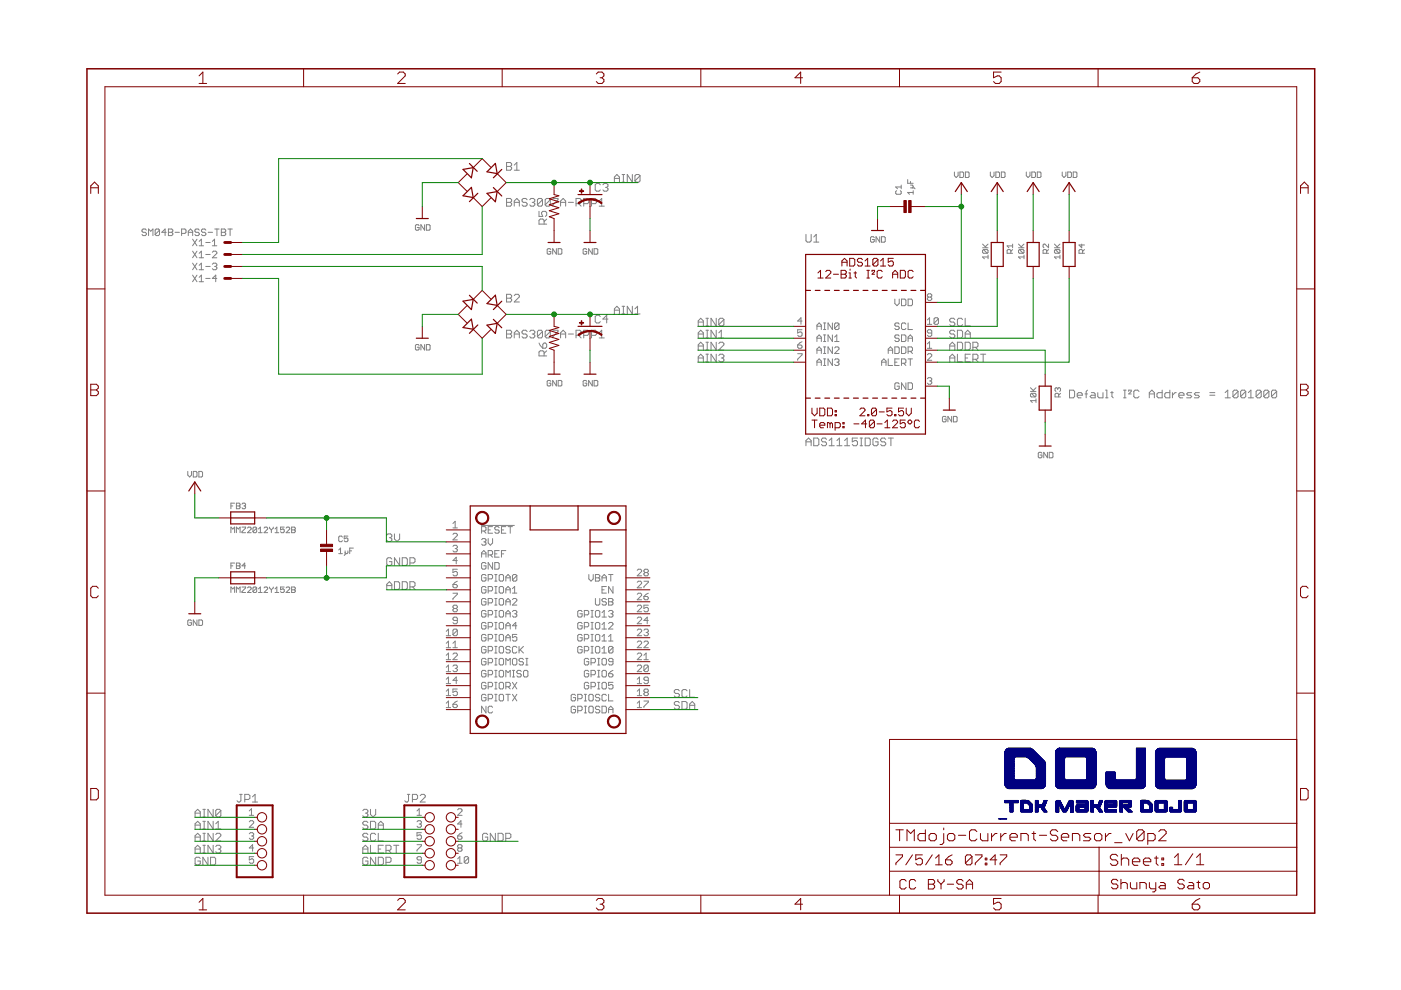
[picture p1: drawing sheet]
<svg xmlns="http://www.w3.org/2000/svg" width="297mm" height="210mm" viewBox="0 0 297 210" stroke-linecap="round" stroke-linejoin="round" font-family="sans-serif">
<g fill="none" stroke="#808080" stroke-width=".21">
<path d="M107.4 34.5h.8l.3 .2v.3l-.3 .3 .3 .3v.2l-.3 .3h-.8zM107.4 35.3h.8M109 35l.6-.5v1.6M109 36.1h1.1M127.3 39.2l-.3-.3h-.5l-.3 .3v1.1l.3 .2h.5l.3-.2M127.8 39.2l.3-.3h.5l.3 .3v.3l-.3 .2M128.4 39.7h.2M128.6 39.7l.3 .3v.3l-.3 .2h-.5l-.3-.2M130.3 38.6v-1.1l.5-.5 .5 .5v1.1M130.3 37.8h1M131.9 38.6h.5M131.9 37h.5"/>
<path d="M132.2 37v1.6M134.1 37v1.6l-1.1-1.6v1.6M135.7 37.3l-1.1 1.1M135.7 37.3v1.1l-.3 .2h-.5l-.3-.2M135.7 37.3l-.3-.3h-.5l-.3 .3v1.1M191.1 39.2v.8M191.1 39.6h-1.2l.4 .4M192.4 38.1v.8h1.2M193 39.2h.4l.2 .3-.2 .3M193 39.8h.8l.2 .2M193 38.5v.4M202.4 36.5v.8l.3 .3 .4-.3v-.8"/>
<path d="M203.5 36.5h.6l.2 .2v.7l-.2 .2h-.6zM204.7 36.5h.6l.2 .2v.7l-.2 .2h-.6zM210 36.5v.8l.4 .3 .4-.3v-.8M211.1 36.5h.6l.2 .2v.7l-.2 .2h-.6zM212.3 36.5h.6l.2 .2v.7l-.2 .2h-.6zM217.6 36.5v.8l.4 .3 .4-.3v-.8M218.8 36.5h.6l.1 .2v.7l-.1 .2h-.6zM219.9 36.5h.6l.2 .2v.7l-.2 .2h-.6zM225.2 36.5v.8l.4 .3 .4-.3v-.8M226.4 36.5h.6l.2 .2v.7l-.2 .2h-.6zM227.5 36.5h.6l.2 .2v.7l-.2 .2h-.6zM31 48.8l-.2-.2h-.5l-.2 .2 .2 .5h.5l.2 .2-.2 .5h-.5l-.2-.3"/>
<path d="M31.5 50v-1.4l.5 .4 .4-.4v1.4M33.8 48.8l-.2-.2h-.5l-.2 .2v.9M33.8 48.8v.9l-.2 .3h-.5l-.2-.3M33.8 48.8l-.9 .9M35.2 49.3h-.9l.7-.7v1.4M35.7 48.6h.7l.2 .2-.2 .5 .2 .4-.2 .3h-.7zM35.7 49.3h.7M37.1 49.3h.9M38.5 49.5h.7l.2-.2v-.5l-.2-.2h-.7v1.4M39.9 49.3h1M39.9 50v-1l.5-.4 .5 .4v1M40.8 50.7l1 1.4"/>
<path d="M40.8 53.3l1 1.4M40.8 55.8l1 1.4M40.8 58.3l1 1.4M41.8 50.7l-1 1.4M41.8 53.3l-1 1.4M41.8 55.8l-1 1.4M41.8 58.3l-1 1.4M42.2 51.2l.5-.5v1.4M42.2 53.7l.5-.4v1.4M42.2 56.3l.5-.5v1.4M42.2 58.8l.5-.5v1.4M42.2 52.1h1"/>
<path d="M42.2 54.7h1M42.2 57.2h1M42.2 59.7h1M42.2 48.8l-.2-.2h-.4l-.3 .4 .3 .3h.4l.2 .4-.2 .3h-.4l-.3-.3M43.6 51.4h1M43.6 54h1M43.6 56.5h1M43.6 59h1M43.6 48.8l-.2-.2h-.5l-.2 .2 .2 .5h.5l.2 .2-.2 .5h-.5l-.2-.3M44.1 49.3h1M45 52.1h1M45 51.2l.5-.5v1.4"/>
<path d="M45 53.5l.3-.2h.4l.3 .2v.2l-1 1h1M45 56l.3-.2h.4l.3 .2-.3 .5M45.5 56.5h.2M45.5 48.6h1M45.7 56.5l.3 .2-.3 .5h-.4l-.3-.2M46 59h-1l.7-.7v1.4M46 48.6v1.4M46.9 48.6h.7l.3 .2-.3 .5 .3 .4-.3 .3h-.7zM46.9 49.3h.7M48.3 48.6h1M48.8 48.6v1.4M88.9 47.8l-.3-.2h-.3l-.2 .2v.8l.2 .2h.3l.3-.2v-.4h-.4"/>
<path d="M90 47.6v1.2l-.8-1.2v1.2M90.4 47.6h.6l.2 .2v.8l-.2 .2h-.6zM107.4 42.1h.8l.3 .3v.2l-.3 .3 .3 .3v.2l-.3 .3h-.8zM107.4 42.9h.8M109 42.9h1.1M109 43.7v-1.1l.6-.5 .5 .5v1.1M111.8 42.4l-.3-.3h-.6l-.2 .3v.2l.2 .3h.6l.3 .3v.2l-.3 .3h-.6l-.2-.3M112.3 42.4l.3-.3h.5l.3 .3v.2l-.3 .3M112.8 42.9h.3M113.1 42.9l.3 .3v.2l-.3 .3h-.5l-.3-.3M114.3 44.8v1.1h.8l-.3-.8 .3-.3h.5l.3 .3v.5l-.3 .3M115 42.4l-.2-.3h-.6l-.3 .3v1"/>
<path d="M115 42.4v1l-.2 .3h-.6l-.3-.3M115 42.4l-1.1 1M115.4 47.5v-.8l-.3-.3h-.5l-.3 .3v.8h1.6M115.9 46.4l-.5 .6M116.7 42.4l-.3-.3h-.6l-.2 .3v1M116.7 42.4v1l-.3 .3h-.6l-.2-.3M116.7 42.4l-1.1 1M116.8 52.9l-.2-.2h-.4l-.2 .2v.8l.2 .2h.4l.2-.2v-.4h-.4M117.2 42.1h1.1v.3l-1.1 1v.3M118 52.7v1.2l-.8-1.2v1.2M118.3 52.7h.6l.2 .2v.8l-.2 .2h-.6zM118.9 42.9h1"/>
<path d="M118.9 43.7v-1.1l.5-.5 .5 .5v1.1M120.5 42.9h1.1M122.1 43.2h.8l.3-.3v-.5l-.3-.3h-.8v1.6M122.7 43.2l.5 .5M123.8 43.2h.8l.2-.3v-.5l-.2-.3h-.8v1.6M124.4 52.9l-.2-.2h-.4l-.2 .2v.8l.2 .2h.4l.2-.2v-.4h-.4M125.4 43.2h.8l.3-.3v-.5l-.3-.3h-.8v1.6M125.6 52.7v1.2l-.8-1.2v1.2M126 52.7h.6l.1 .2v.8l-.1 .2h-.6zM127 43.7h1.1M127 42.6l.6-.5v1.6M170.9 49.7v1.4l.3 .2h.5l.3-.2v-1.4"/>
<path d="M172.5 51.3h1.1M172.5 50.2l.6-.5v1.6M185.4 50.4l-.2-.2h-.4l-.2 .2v.8l.2 .2h.4l.2-.2v-.4h-.4M186.5 50.2v1.2l-.8-1.2v1.2M186.9 50.2h.6l.2 .2v.8l-.2 .2h-.6zM190.1 40.4l-.2 .2v.4l.2 .2h.8l.2-.2v-.4l-.2-.2M193.6 40.8h-1.2l.4 .4M193.6 40.4v.8M208.3 52.5h1.2M208.3 51.8l.8 .7M208.5 52.9h.8l.2 .2v.4l-.2 .2M208.5 52.9l-.2 .2v.4l.2 .2h.8"/>
<path d="M208.5 52.9l.8 .8M209.5 54.5h-1.2l.4 .4M209.5 54.1v.8M209.5 51.8l-.6 .5M214.3 53.7v-.6l-.2-.2h-.4l-.2 .2v.6h1.2M214.7 52.9l-.4 .4M214.7 52.1h-1.2l.4 .4M214.7 51.8v.7M215.9 52.5h1.2M215.9 51.8l.8 .7M216.1 52.9l-.2 .2v.4l.2 .2h.8M216.1 52.9h.8l.2 .2v.4l-.2 .2"/>
<path d="M216.1 52.9l.8 .8M217.1 54.5h-1.2l.4 .4M217.1 54.1v.8M217.1 51.8l-.6 .5M221.9 53.7v-.6l-.2-.2h-.4l-.2 .2v.6h1.2M222.3 51.8v.7l-.8-.7-.4 .1v.4l.2 .2M222.3 52.9l-.4 .4M223.6 52.5h1.1M223.6 51.8l.7 .7M223.8 52.9l-.2 .2v.4l.2 .2h.7M223.8 52.9h.7l.2 .2v.4l-.2 .2M223.8 52.9l.7 .8"/>
<path d="M224.7 54.5h-1.1l.3 .4M224.7 54.1v.8M224.7 51.8l-.6 .5M229.3 51.8v.7l-.5-.6h1.1M229.5 53.7v-.6l-.2-.2h-.3l-.2 .2v.6h1.1M229.9 52.9l-.4 .4M88.9 73.2l-.3-.2h-.3l-.2 .2v.8l.2 .2h.3l.3-.2v-.4h-.4M90 73v1.2l-.8-1.2v1.2M90.4 73h.6l.2 .2v.8l-.2 .2h-.6zM107.4 62.4h.8l.3 .3v.2l-.3 .3 .3 .3v.3l-.3 .2h-.8zM107.4 70h.8l.3 .3v.3l-.3 .2 .3 .3v.3l-.3 .2h-.8zM107.4 70.8h.8"/>
<path d="M107.4 63.2h.8M109 71.6v-1l.6-.6 .5 .6v1M109 62.7l.3-.3h.6l.2 .3v.2l-1.1 1.1h1.1M109 70.8h1.1M111.8 70.3l-.3-.3h-.6l-.2 .3v.3l.2 .2h.6l.3 .3v.3l-.3 .2h-.6l-.2-.2M112.3 70.3l.3-.3h.5l.3 .3v.3l-.3 .2M112.8 70.8h.3M113.1 70.8l.3 .3v.3l-.3 .2h-.5l-.3-.2M114.3 72.7l.8 1.1M115 70.3l-.2-.3h-.6l-.3 .3v1.1M115 70.3v1.1l-.2 .2h-.6l-.3-.2M115 70.3l-1.1 1.1"/>
<path d="M115.4 72.7h.2l.3 .3v.6l-.3 .2h-.5v-.8zM115.4 75.5v-.9l-.3-.2h-.5l-.3 .2v.9h1.6M115.9 74.4l-.5 .5M116.7 70.3l-.3-.3h-.6l-.2 .3v1.1M116.7 70.3v1.1l-.3 .2h-.6l-.2-.2M116.7 70.3l-1.1 1.1M117.2 70h1.1v.3l-1.1 1.1v.2M118.9 71.6v-1l.5-.6 .5 .6v1M118.9 70.8h1M120.5 70.8h1.1M122.1 71.1h.8l.3-.3v-.5l-.3-.3h-.8v1.6M122.7 71.1l.5 .5"/>
<path d="M123.8 71.1h.8l.2-.3v-.5l-.2-.3h-.8v1.6M125.4 71.1h.8l.3-.3v-.5l-.3-.3h-.8v1.6M127 70.6l.6-.6v1.6M127 71.6h1.1M127.3 67.1l-.3-.3h-.5l-.3 .3v1.1l.3 .3h.5l.3-.3M128.9 67.6h-1.1l.8-.8v1.7M130.3 66.6v-1.1l.5-.6 .5 .6v1.1M130.3 65.8h1M131.9 66.6h.5M131.9 64.9h.5M132.2 64.9v1.7M134.1 64.9v1.7l-1.1-1.7v1.7"/>
<path d="M134.6 66.6h1.1M134.6 65.5l.6-.6v1.7M148 70.8h1.1M148 68.3h1.1M148 73.4h1.1M148 75.9h1.1M148 69.1v-1.1l.6-.5 .5 .5v1.1M148 71.6v-1l.6-.6 .5 .6v1M148 74.2v-1.1l.6-.5 .5 .5v1.1M148 76.7v-1.1l.6-.5 .5 .5v1.1M149.7 70h.5M149.7 71.6h.5"/>
<path d="M149.7 74.2h.5M149.7 67.5h.5M149.7 69.1h.5M149.7 72.6h.5M149.7 76.7h.5M149.7 75.1h.5M149.9 67.5v1.6M149.9 70v1.6M149.9 72.6v1.6M149.9 75.1v1.6M151.8 67.5v1.6l-1.1-1.6v1.6M151.8 70v1.6l-1.1-1.6v1.6"/>
<path d="M151.8 72.6v1.6l-1.1-1.6v1.6M151.8 75.1v1.6l-1.1-1.6v1.6M152.4 72.8l.3-.2h.5l.3 .2v.3l-1.1 1.1h1.1M152.4 71.6h1.1M152.4 75.4l.3-.3h.5l.3 .3v.2l-.3 .3M152.4 70.6l.5-.6v1.6M152.9 75.9h.3M153.2 75.9l.3 .3v.3l-.3 .2h-.5l-.3-.2M153.5 67.8l-.3-.3h-.5l-.3 .3v1M153.5 67.8v1l-.3 .3h-.5l-.3-.3M153.5 67.8l-1.1 1M169.1 75h1v.2l-1 1v.2"/>
<path d="M169.1 73.2h.7l.3 .4-.3 .3h-.4l-.3-.3zM170.1 68.1h-1l.7-.7v1.4M170.1 69.9h-1v.7l.5-.2 .5 .2v.5l-.3 .2h-.4l-.3-.2M170.1 72.5l-1 .7M173.2 69.9v-1l.5-.4 .4 .4v1M173.2 77.5v-.9l.5-.5 .4 .5v.9M173.2 72.4v-.9l.5-.5 .4 .5v.9M173.2 75v-1l.5-.4 .4 .4v1M173.2 69.2h.9M173.2 71.7h.9M173.2 74.3h.9M173.2 76.8h.9"/>
<path d="M174.6 69.9h.5M174.6 68.5h.5M174.6 72.4h.5M174.6 71h.5M174.6 75h.5M174.6 73.6h.5M174.6 77.5h.5M174.6 76.1h.5M174.8 68.5v1.4M174.8 71v1.4M174.8 73.6v1.4M174.8 76.1v1.4"/>
<path d="M176.5 68.5v1.4l-.9-1.4v1.4M176.5 71v1.4l-.9-1.4v1.4M176.5 73.6v1.4l-.9-1.4v1.4M176.5 76.1v1.4l-.9-1.4v1.4M177 73.8l.2-.2h.5l.2 .2v.2l-.9 1h.9M177 76.3l.2-.2h.5l.2 .2-.2 .5M177 72.4h.9M177 71.5l.4-.5v1.4M177.4 76.8h.3M177.7 76.8l.2 .2-.2 .5h-.5l-.2-.2M177.9 68.7l-.2-.2h-.5l-.2 .2v.9M177.9 68.7v.9l-.2 .3h-.5l-.2-.3"/>
<path d="M177.9 68.7l-.9 .9M186.9 76.8h1M186.9 77.5v-.9l.5-.5 .5 .5v.9M188.3 74.3h1M188.3 76.1v1.4h1M188.3 75v-1l.5-.4 .5 .4v1M189.7 73.6h.7l.2 .2v.9l-.2 .3h-.7zM189.7 76.8h.5M189.7 63.4v.9l.5 .5 .4-.5v-.9M190.6 71.2l-.2-.2h-.5l-.2 .5 .2 .2h.5l.2 .5-.2 .2h-.5l-.2-.2M190.6 68.7l-.2-.2h-.5l-.2 .4 .2 .3h.5l.2 .4-.2 .3h-.5l-.2-.3M190.6 76.1h-.9v1.4h.9"/>
<path d="M191.1 77h.7l.3-.2v-.5l-.3-.2h-.7v1.4M191.1 71h.7l.3 .2v1l-.3 .2h-.7zM191.1 73.6h.7l.3 .2v.9l-.3 .3h-.7zM191.1 63.4h.7l.3 .2v1l-.3 .2h-.7zM191.6 77l.5 .5M192.1 68.7l-.3-.2h-.4l-.3 .2v.9l.3 .3h.4l.3-.3M192.5 72.4v-.9l.5-.5 .5 .5v.9M192.5 68.5v1.4h1M192.5 71.7h1M192.5 74.5h.7l.3-.2v-.5l-.3-.2h-.7v1.4M192.5 76.1h1M192.5 63.4h.7l.3 .2v1l-.3 .2h-.7z"/>
<path d="M193 74.5l.5 .5M193 76.1v1.4M196.6 75.2l.2-.2h.5l.2 .2v.3l-.9 .9h.9M196.6 73.9h.9M196.6 72.9l.5-.4v1.4M196.6 67.8l.5-.4v1.4M196.6 68.8h.9M196.8 63l-.2-.2 .2-.5h.5l.2 .2-.2 .5M196.8 63l-.2 .2 .2 .5h.5l.2-.2-.2-.5M196.8 63h.5M197.5 70.6h-.7l-.2-.2 .2-.5h.5l.2 .2v1l-.2 .2h-.5l-.2-.2M199 67.6v.9l-.3 .3h-.4l-.3-.3"/>
<path d="M199 67.6l-.3-.2h-.4l-.3 .2v.9M199 67.6l-1 .9M201.4 76.7v-1.1l.5-.5 .5 .5v1.1M201.4 74.2v-1.1l.5-.5 .5 .5v1.1M201.4 73.4h1M201.4 75.9h1M202.4 67.8l-.2-.3h-.6l-.2 .3v.2l.2 .3h.6l.2 .3v.2l-.2 .3h-.6l-.2-.3M202.4 70.3l-.2-.3h-.6l-.2 .3v.3l.2 .2h.6l.2 .3v.3l-.2 .2h-.6l-.2-.2M203 70h.8l.3 .3v1.1l-.3 .2h-.8zM203 72.6h.8l.3 .2v1.1l-.3 .3h-.8zM203 75.1v1.6h1.1M204.1 67.8l-.3-.3h-.5l-.3 .3v1l.3 .3h.5l.3-.3"/>
<path d="M204.6 70.8h1.1M204.6 72.6h.8l.3 .2v1.1l-.3 .3h-.8zM204.6 67.5v1.6h1.1M204.6 71.6v-1l.6-.6 .5 .6v1M204.6 75.9h.6M205.7 75.1h-1.1v1.6h1.1M206.3 73.6h.8l.2-.2v-.6l-.2-.2h-.8v1.6M206.3 76.2h.8l.2-.3v-.5l-.2-.3h-.8v1.6M206.8 73.6l.5 .6M206.8 76.2l.5 .5M207.9 75.1h1.1M208.4 75.1v1.6"/>
<path d="M39.8 99.9v.8l.4 .4 .4-.4v-.8M41 99.9h.6l.2 .3v.7l-.2 .2h-.6zM42.2 99.9h.5l.2 .3v.7l-.2 .2h-.5zM116.8 80.9l-.2-.2h-.4l-.2 .2v.7l.2 .2h.4l.2-.2v-.4h-.4M118 80.7v1.1l-.8-1.1v1.1M118.3 80.7h.6l.2 .2v.7l-.2 .2h-.6zM124.4 80.9l-.2-.2h-.4l-.2 .2v.7l.2 .2h.4l.2-.2v-.4h-.4M125.6 80.7v1.1l-.8-1.1v1.1M126 80.7h.6l.1 .2v.7l-.1 .2h-.6zM170.9 94.5v-1.1l.5-.5 .6 .5v1.1M170.9 93.7h1.1M172.5 92.9h.8l.3 .3v1l-.3 .3h-.8z"/>
<path d="M175.2 93.2l-.2-.3h-.6l-.2 .3v.2l.2 .3h.6l.2 .3v.2l-.2 .3h-.6l-.2-.3M175.8 94.5h1.1M175.8 93.4l.5-.5v1.6M177.4 94.5h1.1M177.4 93.4l.6-.5v1.6M179.1 94.5h1M179.1 93.4l.5-.5v1.6M181.8 92.9h-1.1v.8l.6-.3h.2l.3 .3v.5l-.3 .3h-.5l-.3-.3M182.4 94.5h.5M182.4 92.9h.5M182.6 92.9v1.6M183.4 92.9h.9l.2 .3v1l-.2 .3h-.9z"/>
<path d="M186.2 93.2l-.3-.3h-.6l-.2 .3v1l.2 .3h.6l.3-.3v-.5h-.6M187.8 93.2l-.3-.3h-.5l-.3 .3v.2l.3 .3h.5l.3 .3v.2l-.3 .3h-.5l-.3-.3M188.3 92.9h1.1M188.9 92.9v1.6M190.6 81.4l-.2-.2h-.5l-.2 .2v.9l.2 .3h.5l.2-.3v-.4h-.4M192.1 81.2v1.4l-1-1.4v1.4M192.5 81.2h.7l.3 .2v.9l-.3 .3h-.7zM196.6 80.3l.2-.2h.5l.2 .2-.2 .5M197.1 80.8h.2M197.3 80.8l.2 .2-.2 .5h-.5l-.2-.3M200.6 88.5l-.2-.2h-.4l-.2 .2v.8l.2 .2h.4l.2-.2v-.4h-.4M201.8 88.3v1.2l-.8-1.2v1.2"/>
<path d="M202.1 88.3h.6l.2 .2v.8l-.2 .2h-.6zM218.5 83h1.1M218.5 82.2l.8 .8M218.7 83.4h.8l.1 .2v.4l-.1 .2M218.7 83.4l-.2 .2v.4l.2 .2h.8M218.7 83.4l.8 .8M219.6 84.9h-1.1l.4 .4M219.6 84.6v.7M219.6 82.2l-.5 .6M220.9 96.1l-.2-.2h-.4l-.2 .2v.8l.2 .2h.4l.2-.2v-.4h-.4M222.1 95.9v1.2l-.8-1.2v1.2M222.5 95.9h.6l.1 .2v.8l-.1 .2h-.6z"/>
<path d="M224.3 82.4l-.2-.2-.4 .2v.4l.2 .2M224.3 82.4l.2-.2 .4 .2v.4l-.2 .2M224.3 82.4v.2M224.5 84.2v-.6l-.2-.2h-.4l-.2 .2v.6h1.2M224.9 83.4l-.4 .4M226.8 82.7h.8l.2 .3v1.1l-.2 .2h-.8zM228.4 83.8h1.1v-.3l-.3-.3h-.5l-.3 .3v.6l.3 .2h.5M230 83.5h.6M230.6 82.7l-.3 .3v1.3M231.4 83.2h.5l.3 .3v.8h-.8l-.3-.2 .3-.3h.8M232.7 83.2v.9l.3 .2h.8v-1.1M234.4 84.3h.5"/>
<path d="M234.4 82.7h.3v1.6M235.5 83.2h.5M235.8 83v1.1l.2 .2M238.2 84.3h.6M238.2 82.7h.6M238.5 82.7v1.6M239.3 83v-.3h.5v.3l-.5 .5h.5M241.5 83l-.3-.3h-.5l-.3 .3v1.1l.3 .2h.5l.3-.2M243.7 83.5h1.1M243.7 84.3v-1.1l.5-.5 .6 .5v1.1M246.4 82.7v1.6h-.8l-.3-.2v-.6l.3-.3h.8M248 82.7v1.6h-.8l-.2-.2v-.6l.2-.3h.8"/>
<path d="M248.6 83.2v1.1M249.4 83.2h-.3l-.5 .6M249.9 83.8h1.1v-.3l-.2-.3h-.6l-.3 .3v.6l.3 .2h.6M252.7 83.2h-.8l-.3 .3 .3 .3h.5l.3 .3-.3 .2h-.8M254.3 83.2h-.8l-.3 .3 .3 .3h.5l.3 .3-.3 .2h-.8M256.5 83.2h1.1M256.5 83.8h1.1M259.8 84.3h1.1M259.8 83.2l.5-.5v1.6M262.5 83v1.1l-.3 .2h-.5l-.3-.2M262.5 83l-.3-.3h-.5l-.3 .3v1.1M262.5 83l-1.1 1.1"/>
<path d="M264.1 83v1.1l-.3 .2h-.5l-.3-.2M264.1 83l-.3-.3h-.5l-.3 .3v1.1M264.1 83l-1.1 1.1M264.7 84.3h1.1M264.7 83.2l.5-.5v1.6M267.4 83v1.1l-.3 .2h-.5l-.3-.2M267.4 83l-.3-.3h-.5l-.3 .3v1.1M267.4 83l-1.1 1.1M269 83v1.1l-.2 .2h-.6l-.3-.2M269 83l-.2-.3h-.6l-.3 .3v1.1M269 83l-1.1 1.1M270.7 83v1.1l-.3 .2h-.5l-.3-.2"/>
<path d="M270.7 83l-.3-.3h-.5l-.3 .3v1.1M270.7 83l-1.1 1.1M49 120h.4M49 112.9v-1.1l.4 .4 .3-.4v1.1M49 107.3h.4M49.7 106.7h-.7v1.2M49.7 119.4h-.7v1.1M50.1 120h.6M50.1 106.7h.6l.2 .2-.2 .4 .2 .4-.2 .2h-.6zM50.1 107.3h.6M50.1 112.9v-1.1l.4 .4 .4-.4v1.1M50.1 119.4h.6l.2 .2-.2 .4 .2 .4-.2 .1h-.6z"/>
<path d="M51.3 106.9l.2-.2h.4l.2 .2-.2 .4M51.3 111.8h.8v.2l-.8 .7v.2h.8M51.7 107.3h.2M51.9 107.3l.2 .2-.2 .4h-.4l-.2-.2M52.1 120h-.8l.6-.6v1.1M52.5 112l.2-.2h.3l.3 .2v.2l-.8 .7h.8M54.4 112l-.2-.2h-.4l-.2 .2v.7M54.4 112v.7l-.2 .2h-.4l-.2-.2M54.4 112l-.8 .7M54.8 112.9h.8M54.8 112.2l.4-.4v1.1M56 112l.2-.2h.4l.1 .2v.2l-.7 .7h.7"/>
<path d="M57.1 111.8v.2l.4 .4M57.5 112.4v.5M57.9 111.8v.2l-.4 .4M58.3 112.9h.8M58.3 112.2l.4-.4v1.1M60.3 111.8h-.8v.6l.4-.2 .4 .2v.3l-.2 .2h-.4l-.2-.2M60.7 112l.2-.2h.3l.2 .2v.2l-.7 .7h.7M61.8 112.4h.6M61.8 111.8h.6l.2 .2-.2 .4 .2 .3-.2 .2h-.6zM71.8 116.6l.4-.4v1.2M71.8 117.4h.8M72.6 113.9l-.2-.2h-.4l-.2 .2v.7l.2 .3h.4l.2-.3"/>
<path d="M73.2 116.8v.8l-.2 .2M73.8 116.8v.4l-.2 .2-.4-.2M73.8 113.7h-.8v.6l.4-.2 .4 .2v.3l-.2 .3h-.4l-.2-.3M74.1 116.8h.4M74.9 116.2h-.8v1.2M82 113.5l.3-.3h.5l.3 .3v.2l-.3 .3M82.5 114h.3M82.8 114l.3 .3v.3l-.3 .2h-.5l-.3-.2M83.1 118.5l-.3-.2h-.5l-.3 .2v1.1l.3 .3h.5l.3-.3v-.5h-.6M83.6 113.2v1.1l.6 .5 .5-.5v-1.1M84.7 118.3v1.6l-1.1-1.6v1.6M85.3 118.3h.8l.3 .2v1.1l-.3 .3h-.8z"/>
<path d="M86.9 119.4h.8l.3-.3v-.6l-.3-.2h-.8v1.6M96 113.3l.3-.2h.4l.3 .2v.2l-1 1h1M96 111l.5-.5v1.4M96 111.9h1M96 115.8l.3-.2h.4l.3 .2-.3 .5M96.5 116.3h.2M96.7 116.3l.3 .2-.3 .5h-.4l-.3-.2M97 118.9h-1l.7-.7v1.3M102 111.4h7.1M102.1 112.6h.7l.2-.2v-.5l-.2-.2h-.7v1.4M102.1 118.1v-.9l.5-.5 .4 .5v.9M102.1 114.4l.2-.2h.5l.2 .2-.2 .5"/>
<path d="M102.1 117.4h.9M102.6 112.6l.4 .5M102.6 114.9h.2M102.8 114.9l.2 .2-.2 .5h-.5l-.2-.2M103 119.5l-.2-.2h-.5l-.2 .2v.9l.2 .3h.5l.2-.3v-.4h-.4M103.5 114.2v.9l.5 .5 .4-.5v-.9M103.5 117.7h.7l.2-.3v-.4l-.2-.3h-.7v1.4M103.5 112.4h.5M104 117.7l.4 .4M104.4 111.7h-.9v1.4h.9M104.4 119.3v1.4l-.9-1.4v1.4M104.9 119.3h.7l.2 .2v.9l-.2 .3h-.7z"/>
<path d="M104.9 117.4h.5M105.8 111.9l-.2-.2h-.5l-.2 .4 .2 .3h.5l.2 .4-.2 .3h-.5l-.2-.3M105.8 116.7h-.9v1.4h.9M106.3 112.4h.5M106.3 117.4h.5M107.3 111.7h-1v1.4h1M107.3 116.7h-1v1.4M107.7 111.7h.9M108.2 111.7v1.4M40.6 131.6l-.2-.2h-.4l-.2 .2v.8l.2 .2h.4l.2-.2v-.4h-.4M41.8 131.4v1.2l-.8-1.2v1.2M42.2 131.4h.5l.2 .2v.8l-.2 .2h-.5z"/>
<path d="M49 125.6v-1.1l.4 .4 .3-.4v1.1M50.1 125.6v-1.1l.4 .4 .4-.4v1.1M51.3 124.5h.8v.2l-.8 .7v.2h.8M52.5 124.7l.2-.2h.3l.3 .2v.2l-.8 .7h.8M54.4 124.7v.7l-.2 .2h-.4l-.2-.2M54.4 124.7l-.2-.2h-.4l-.2 .2v.7M54.4 124.7l-.8 .7M54.8 124.9l.4-.4v1.1M54.8 125.6h.8M56 124.7l.2-.2h.4l.1 .2v.2l-.7 .7h.7M57.1 124.5l.4 .6M57.5 125.1v.5"/>
<path d="M57.9 124.5v.2l-.4 .4M58.3 124.9l.4-.4v1.1M58.3 125.6h.8M60.3 124.5h-.8v.6l.4-.2 .4 .2v.3l-.2 .2h-.4l-.2-.2M60.7 124.7l.2-.2h.3l.2 .2v.2l-.7 .7h.7M61.8 125.1h.6M61.8 124.5h.6l.2 .2-.2 .4 .2 .3-.2 .2h-.6zM82 125v-1.1l.5-.6 .6 .6v1.1M82 124.2h1.1M83.6 123.3h.9l.2 .3v1.1l-.2 .3h-.9zM85.3 123.3h.8l.3 .3v1.1l-.3 .3h-.8zM86.9 124.4h.8l.3-.2v-.6l-.3-.3h-.8v1.7"/>
<path d="M87.5 124.4l.5 .6M94.6 133.9l.5-.5v1.4M94.6 136.4l.5-.5v1.4M94.6 138.9l.5-.4v1.4M94.6 134.8h.9M94.6 137.3h.9M94.6 139.9h.9M96 136.4l.5-.5v1.4M96 123.9h.7l.3 .5-.3 .2h-.4l-.3-.2zM96 125.8h1v.2l-1 .9v.3M96 138.7l.3-.2h.4l.3 .2v.2l-1 1h1M96 137.3h1"/>
<path d="M96.3 129l-.3-.2 .3-.5h.4l.3 .2-.3 .5M96.3 129l-.3 .2 .3 .5h.4l.3-.2-.3-.5M96.3 129h.4M97 120.7h-1v.7l.5-.2 .5 .2v.5l-.3 .2h-.4l-.3-.2M97 131.6h-.7l-.3-.3 .3-.4h.4l.3 .2v.9l-.3 .2h-.4l-.3-.2M97 133.6v1l-.3 .2h-.4l-.3-.2M97 133.6l-.3-.2h-.4l-.3 .2v1M97 123.2l-1 .7M97 133.6l-1 1M103 122l-.2-.2h-.5l-.2 .2v1l.2 .2h.5l.2-.2v-.5h-.4M103 124.6l-.2-.2h-.5l-.2 .2v.9l.2 .3h.5l.2-.3v-.4h-.4M103 127.1l-.2-.2h-.5l-.2 .2v1l.2 .2h.5l.2-.2v-.5h-.4"/>
<path d="M103 129.7l-.2-.3h-.5l-.2 .3v.9l.2 .2h.5l.2-.2v-.5h-.4M103 132.2l-.2-.2h-.5l-.2 .2v.9l.2 .3h.5l.2-.3v-.4h-.4M103 134.7l-.2-.2h-.5l-.2 .2v1l.2 .2h.5l.2-.2v-.5h-.4M103 137.3l-.2-.2h-.5l-.2 .2v.9l.2 .3h.5l.2-.3v-.4h-.4M103 139.8l-.2-.2h-.5l-.2 .2v1l.2 .2h.5l.2-.2v-.5h-.4M103.5 122.7h.7l.2-.2v-.5l-.2-.2h-.7v1.4M103.5 125.3h.7l.2-.2v-.5l-.2-.2h-.7v1.4M103.5 127.8h.7l.2-.2v-.5l-.2-.2h-.7v1.4M103.5 130.4h.7l.2-.3v-.4l-.2-.3h-.7v1.4M103.5 132.9h.7l.2-.2v-.5l-.2-.2h-.7v1.4M103.5 135.4h.7l.2-.2v-.5l-.2-.2h-.7v1.4M103.5 138h.7l.2-.2v-.5l-.2-.2h-.7v1.4"/>
<path d="M104.9 121.8h.5M104.9 123.2h.5M104.9 124.4h.5M104.9 125.8h.5M104.9 126.9h.5M104.9 128.3h.5M104.9 129.4h.5M104.9 130.8h.5M104.9 132h.5M104.9 133.4h.5M104.9 134.5h.5M104.9 135.9h.5"/>
<path d="M104.9 137.1h.5M104.9 138.5h.5M104.9 139.6h.5M105.1 121.8v1.4M105.1 124.4v1.4M105.1 126.9v1.4M105.1 129.4v1.4M105.1 132v1.4M105.1 134.5v1.4M105.1 137.1v1.4M105.1 139.6v1.4M106.1 121.8h.4l.3 .2v1l-.3 .2h-.4l-.3-.2v-1z"/>
<path d="M106.1 124.4h.4l.3 .2v.9l-.3 .3h-.4l-.3-.3v-.9zM106.1 126.9h.4l.3 .2v1l-.3 .2h-.4l-.3-.2v-1zM106.1 129.4h.4l.3 .3v.9l-.3 .2h-.4l-.3-.2v-.9zM106.1 132h.4l.3 .2v.9l-.3 .3h-.4l-.3-.3v-.9zM106.1 134.5h.4l.3 .2v1l-.3 .2h-.4l-.3-.2v-1zM106.1 137.1h.4l.3 .2v.9l-.3 .3h-.4l-.3-.3v-.9zM106.1 139.6h.4l.3 .2v1l-.3 .2h-.4l-.3-.2v-1zM107.3 125.8v-1l.4-.4 .5 .4v1M107.3 123.2v-.9l.4-.5 .5 .5v.9M107.3 128.3v-.9l.4-.5 .5 .5v.9M107.3 130.8v-.9l.4-.5 .5 .5v.9M107.3 133.4v-1l.4-.4 .5 .4v1"/>
<path d="M107.3 135.9v-.9l.4-.5 .5 .5v.9M107.3 122.5h.9M107.3 125.1h.9M107.3 127.6h.9M107.3 130.1h.9M107.3 132.7h.9M107.3 135.2h.9M108.2 137.3l-.3-.2h-.4l-.2 .2 .2 .5h.4l.3 .2-.3 .5h-.4l-.2-.3M108.6 127.1l.3-.2h.4l.3 .2v.3l-1 .9h1M108.6 129.7l.3-.3h.4l.3 .3-.3 .4M108.6 125.8h1M108.6 124.8l.5-.4v1.4"/>
<path d="M108.9 139.6h.4l.3 .2v1l-.3 .2h-.4l-.3-.2v-1zM109.1 130.1h.2M109.3 130.1l.3 .3-.3 .4h-.4l-.3-.2M109.6 122l-.3-.2h-.4l-.3 .2v1M109.6 122v1l-.3 .2h-.4l-.3-.2M109.6 134.5h-1v.7l.5-.2 .5 .2v.5l-.3 .2h-.4l-.3-.2M109.6 137.3l-.3-.2h-.4l-.3 .2v.9l.3 .3h.4l.3-.3M109.6 122l-1 1M109.6 132.7h-1l.7-.7v1.4M110 137.1v1.4M110.3 137.8l.7 .7M111 139.8l-.3-.2h-.4l-.3 .2 .3 .5h.4l.3 .2-.3 .5h-.4l-.3-.2"/>
<path d="M111 137.1l-1 .9M111.5 139.6h.4M111.7 139.6v1.4M123.4 132.2l-.2-.2h-.5l-.2 .2v.9l.2 .3h.5l.2-.3v-.4h-.4M123.4 134.7l-.2-.2h-.5l-.2 .2v1l.2 .2h.5l.2-.2v-.5h-.4M123.4 129.7l-.2-.3h-.5l-.2 .3v.9l.2 .2h.5l.2-.2v-.5h-.4M123.4 137.3l-.2-.2h-.5l-.2 .2v.9l.2 .3h.5l.2-.3v-.4h-.4M123.9 130.4h.7l.2-.3v-.4l-.2-.3h-.7v1.4M123.9 132.9h.7l.2-.2v-.5l-.2-.2h-.7v1.4M123.9 135.4h.7l.2-.2v-.5l-.2-.2h-.7v1.4M123.9 138h.7l.2-.2v-.5l-.2-.2h-.7v1.4M124.8 139.8l-.2-.2h-.5l-.2 .2v1l.2 .2h.5l.2-.2v-.5h-.4"/>
<path d="M124.8 121.8v.9l.5 .5 .5-.5v-.9M125.3 129.4h.5M125.3 130.8h.5M125.3 132h.5M125.3 133.4h.5M125.3 134.5h.5M125.3 135.9h.5M125.3 137.1h.5M125.3 138.5h.5M125.5 129.4v1.4M125.5 132v1.4M125.5 134.5v1.4"/>
<path d="M125.5 137.1v1.4M126.2 137.3l.3-.2h.4l.3 .2v.9l-.3 .3h-.4l-.3-.3zM126.2 121.8h.7l.3 .2-.3 .5 .3 .5-.3 .2h-.7zM126.2 122.5h.7M126.2 126.9v1.2l.3 .2h.4l.3-.2v-1.2M126.5 129.4h.4l.3 .3v.9l-.3 .2h-.4l-.3-.2v-.9zM126.5 132h.4l.3 .2v.9l-.3 .3h-.4l-.3-.3v-.9zM126.5 134.5h.4l.3 .2v1l-.3 .2h-.4l-.3-.2v-1zM126.7 139.6h.5M126.9 139.6v1.4M127.6 122.5h1M127.6 125.1h.5"/>
<path d="M127.6 130.8h1M127.6 133.4h1M127.6 135.9h1M127.6 138.5h1M127.6 123.2v-.9l.5-.5 .5 .5v.9M127.6 135l.5-.5v1.4M127.6 137.5l.5-.4v1.4M127.6 129.9l.5-.5v1.4M127.6 132.4l.5-.4v1.4M127.9 139.6h.4l.3 .2v1l-.3 .2h-.4l-.3-.2v-1zM128.6 124.4h-1v1.4h1M128.6 127.1l-.3-.2h-.4l-.3 .5 .3 .2h.4l.3 .5-.3 .2h-.4l-.3-.2"/>
<path d="M129 121.8h1M129 126.9h.7l.3 .2-.3 .5 .3 .5-.3 .2h-.7zM129 127.6h.7M129 129.7l.3-.3h.4l.3 .3-.3 .4M129 132.2l.3-.2h.4l.3 .2v.2l-1 1h1M129 135.9h1M129 135l.5-.5v1.4M129.5 130.1h.2M129.5 121.8v1.4M129.7 130.1l.3 .3-.3 .4h-.4l-.3-.2M130 137.3l-.3-.2h-.4l-.3 .2v.9M130 137.3v.9l-.3 .3h-.4l-.3-.3"/>
<path d="M130 124.4v1.4l-1-1.4v1.4M130 137.3l-1 .9M135.1 120.9l.2-.2h.5l.2 .2v.3l-.9 .9h.9M135.1 123.5l.2-.3h.5l.2 .3v.2l-.9 .9h.9M135.1 126l.2-.2h.5l.2 .2v.2l-.9 1h.9M135.1 128.5l.2-.2h.5l.2 .2v.3l-.9 .9h.9M135.1 131.1l.2-.2h.5l.2 .2v.2l-.9 .9h.9M135.1 133.6l.2-.2h.5l.2 .2v.3l-.9 .9h.9M135.1 138.7l.2-.2h.5l.2 .2v.2l-.9 1h.9M135.1 136.2l.2-.3h.5l.2 .3v.2l-.9 .9h.9M136.5 123.2h1v.3l-1 .9v.2M136.5 133.6l.3-.2h.4l.3 .2-.3 .5"/>
<path d="M136.5 136.2l.3-.3h.4l.3 .3v.2l-1 .9h1M136.5 139.9h1M136.5 126.5h.7l.3 .4-.3 .3h-.4l-.3-.3zM136.5 138.9l.5-.4v1.4M136.8 121.4l-.3 .2 .3 .5h.4l.3-.2-.3-.5M136.8 121.4l-.3-.2 .3-.5h.4l.3 .2-.3 .5M136.8 121.4h.4M137 134.1h.2M137.2 134.1l.3 .2-.3 .5h-.4l-.3-.2M137.5 125.8l-1 .7M137.5 128.3h-1v.7l.5-.2 .5 .2v.5l-.3 .2h-.4l-.3-.2M137.5 131.6h-1l.7-.7v1.3"/>
<path d="M94.6 141.5l.5-.5v1.4M94.6 144l.5-.4v1.3M94.6 146.6l.5-.5v1.4M94.6 149.1l.5-.5v1.4M94.6 142.4h.9M94.6 144.9h.9M94.6 147.5h.9M94.6 150h.9M96 141.2l.3-.2h.4l.3 .2-.3 .5M96 149.3h.7l.3 .5-.3 .2h-.4l-.3-.2zM96.5 141.7h.2M96.7 141.7l.3 .2-.3 .5h-.4l-.3-.2"/>
<path d="M97 146.1h-1v.7l.5-.2 .5 .2v.5l-.3 .2h-.4l-.3-.2M97 144.3h-1l.7-.7v1.3M97 148.6l-1 .7M103 142.4l-.2-.3h-.5l-.2 .3v.9l.2 .2h.5l.2-.2v-.5h-.4M103 144.9l-.2-.2h-.5l-.2 .2v.9l.2 .3h.5l.2-.3v-.4h-.4M103 147.4l-.2-.2h-.5l-.2 .2v1l.2 .2h.5l.2-.2v-.5h-.4M103 149.7v1.5l-.9-1.5v1.5M103.5 140.5h.7l.2-.2v-.5l-.2-.2h-.7v1.4M103.5 143.1h.7l.2-.3v-.4l-.2-.3h-.7v1.4M103.5 145.6h.7l.2-.2v-.5l-.2-.2h-.7v1.4M103.5 148.1h.7l.2-.2v-.5l-.2-.2h-.7v1.4M104.4 150l-.2-.3h-.5l-.2 .3v.9l.2 .3h.5l.2-.3"/>
<path d="M104.9 141h.5M104.9 142.1h.5M104.9 143.5h.5M104.9 144.7h.5M104.9 146.1h.5M104.9 147.2h.5M104.9 148.6h.5M105.1 142.1v1.4M105.1 144.7v1.4M105.1 147.2v1.4M106.1 142.1h.4l.3 .3v.9l-.3 .2h-.4l-.3-.2v-.9zM106.1 144.7h.4l.3 .2v.9l-.3 .3h-.4l-.3-.3v-.9z"/>
<path d="M106.1 147.2h.4l.3 .2v1l-.3 .2h-.4l-.3-.2v-1zM107.3 141v-1.4l.4 .5 .5-.5v1.4M107.3 143.5v-1.4l.4 .5 .5-.5v1.4M107.3 145.6h.6l.3-.2v-.5l-.3-.2h-.6v1.4M107.3 147.2h.9M107.7 145.6l.5 .5M107.7 147.2v1.4M108.6 142.1h.5M108.6 143.5h.5M108.6 144.7l1 1.4M108.6 147.2l1 1.4M108.9 142.1v1.4"/>
<path d="M109.6 144.7l-1 1.4M109.6 147.2l-1 1.4M110.5 142.4l-.2-.3h-.5l-.2 .3 .2 .4h.5l.2 .3-.2 .4h-.5l-.2-.2M111 142.4l.2-.3h.5l.2 .3v.9l-.2 .2h-.5l-.2-.2zM111.5 141h.4M122 147.4l-.2-.2h-.5l-.2 .2v1l.2 .2h.5l.2-.2v-.5h-.4M122 150l-.2-.3h-.5l-.2 .3v.9l.2 .3h.5l.2-.3v-.5h-.4M122.5 148.1h.7l.2-.2v-.5l-.2-.2h-.7v1.4M122.5 150.7h.7l.2-.3v-.4l-.2-.3h-.7v1.5M123.9 147.2h.5M123.9 148.6h.5M123.9 149.7h.5"/>
<path d="M123.9 151.2h.5M124.1 147.2v1.4M124.1 149.7v1.5M124.8 144.9l-.2-.2h-.5l-.2 .2v.9l.2 .3h.5l.2-.3v-.4h-.4M124.8 142.4l-.2-.3h-.5l-.2 .3v.9l.2 .2h.5l.2-.2v-.5h-.4M124.8 150l.3-.3h.4l.3 .3v.9l-.3 .3h-.4l-.3-.3zM125.1 147.2h.4l.3 .2v1l-.3 .2h-.4l-.3-.2v-1zM125.3 145.6h.7l.2-.2v-.5l-.2-.2h-.7v1.4M125.3 140.5h.7l.2-.2v-.5l-.2-.2h-.7v1.4M125.3 143.1h.7l.2-.3v-.4l-.2-.3h-.7v1.4M126.7 141h.5M126.7 142.1h.5"/>
<path d="M126.7 143.5h.5M126.7 144.7h.5M126.7 146.1h.5M126.9 142.1v1.4M126.9 144.7v1.4M127.2 147.4l-.3-.2h-.4l-.3 .2 .3 .5h.4l.3 .2-.3 .5h-.4l-.3-.2M127.2 150l-.3-.3h-.4l-.3 .3 .3 .4h.4l.3 .3-.3 .5h-.4l-.3-.3M127.6 144.9l.3-.2h.4l.3 .2v.9l-.3 .3h-.4l-.3-.3zM127.6 149.7h.7l.3 .3v.9l-.3 .3h-.7zM127.9 142.1h.4l.3 .3v.9l-.3 .2h-.4l-.3-.2v-.9zM128.6 147.4l-.3-.2h-.4l-.3 .2v1l.3 .2h.4l.3-.2M129 142.8h.7l.3 .5-.3 .2h-.4l-.3-.2z"/>
<path d="M129 147.2v1.4h1M129 150.4h1M129 151.2v-1l.5-.5 .5 .5v1M130 144.7h-1v.7l.5-.3 .5 .3v.4l-.3 .3h-.4l-.3-.3M130 140.3h-.7l-.3-.2 .3-.5h.4l.3 .2v1l-.3 .2h-.4l-.3-.2M130 142.1l-1 .7M135.1 141.2l.2-.2h.5l.2 .2v.3l-.9 .9h.9M135.1 144.9h.9M135.1 147.5h.9M135.1 150h.9M135.1 149.1l.5-.5v1.4M135.1 144l.5-.4v1.3"/>
<path d="M135.1 146.6l.5-.5v1.4M136.5 148.6h1v.3l-1 .9v.2M136.8 146.8l-.3-.2 .3-.5h.4l.3 .2-.3 .5M136.8 146.8l-.3 .2 .3 .5h.4l.3-.2-.3-.5M136.8 146.8h.4M137.5 141.2l-.3-.2h-.4l-.3 .2v1M137.5 144.3h-.7l-.3-.3 .3-.4h.4l.3 .2v.9l-.3 .2h-.4l-.3-.2M137.5 141.2v1l-.3 .2h-.4l-.3-.2M137.5 141.2l-1 1M144 149l-.2-.3h-.6l-.2 .3v.3l.2 .2h.6l.2 .3v.3l-.2 .3h-.6l-.2-.3M144 146.5l-.2-.3h-.6l-.2 .3v.2l.2 .3h.6l.2 .3v.3l-.2 .2h-.6l-.2-.2M144.6 148.7h.8l.3 .3v1.1l-.3 .3h-.8z"/>
<path d="M145.7 146.5l-.3-.3h-.5l-.3 .3v1.1l.3 .2h.5l.3-.2M146.2 146.2v1.6h1.1M146.2 150.4v-1.1l.6-.6 .5 .6v1.1M146.2 149.5h1.1M41.4 173.2v-1.1l.5-.5 .6 .5v1.1M41.4 175.8v-1.1l.5-.6 .6 .6v1.1M41.4 178.3v-1.1l.5-.5 .6 .5v1.1M41.4 177.5h1.1M41.4 174.9h1.1M41.4 172.4h1.1M43 176.7h.5M43 178.3h.5"/>
<path d="M43 174.1h.5M43 175.8h.5M43 179.2h.5M43 173.2h.5M43 171.6h.5M43.3 171.6v1.6M43.3 174.1v1.7M43.3 176.7v1.6M43.3 179.2v1.6M45.2 171.6v1.6l-1.1-1.6v1.6M45.2 174.1v1.7l-1.1-1.7v1.7M45.2 176.7v1.6l-1.1-1.6v1.6"/>
<path d="M45.2 179.2v1.6l-1.1-1.6v1.6M45.7 177l.3-.3h.5l.3 .3v.2l-1.1 1.1h1.1M45.7 175.8h1.1M45.7 179.5l.3-.3h.5l.3 .3v.2l-.3 .3M45.7 174.7l.6-.6v1.7M46.8 171.9l-1.1 1.1M46.8 171.9l-.3-.3h-.5l-.3 .3v1.1M46.8 171.9v1.1l-.3 .2h-.5l-.3-.2M50.8 168.4h.6M51.1 168.4v1.4l-.3 .3h-.3l-.3-.3M51.9 169.5h.8l.3-.3v-.5l-.3-.3h-.8v1.7M52.9 172.9h.9"/>
<path d="M52.9 174.2l.2-.2h.5l.2 .2v.3l-.9 .9h.9M52.9 176.8l.2-.2h.5l.2 .2-.2 .4M52.9 171.9l.4-.4v1.4M53.3 177.2h.3M53.5 170.1h1.1M53.5 169l.6-.6v1.7M53.6 177.2l.2 .3-.2 .4h-.5l-.2-.2M53.8 179.8h-.9l.7-.7v1.4M76.9 171.9l.3-.3h.5l.3 .3v.2l-.3 .3M77.5 172.4h.2M77.7 172.4l.3 .3v.3l-.3 .2h-.5l-.3-.2M78 177l-.3-.3h-.5l-.3 .3v.2l.3 .3h.5l.3 .3v.2l-.3 .3h-.5l-.3-.3"/>
<path d="M78 174.4l-.3-.3h-.5l-.3 .3v.3l.3 .2h.5l.3 .3v.3l-.3 .3h-.5l-.3-.3M78.5 171.6v1.1l.6 .5 .6-.5v-1.1M78.5 174.1h.9l.3 .3v1.1l-.3 .3h-.9zM78.5 179.2v1.6h1.2M79.7 177l-.3-.3h-.6l-.3 .3v1l.3 .3h.6l.3-.3M80.2 176.7v1.6h1.1M80.2 175.8v-1.1l.5-.6 .6 .6v1.1M80.2 174.9h1.1M81.3 179.2h-1.1v1.6h1.1M83.5 179.2h1.1M84 179.2v1.6M86.4 168.4h.5"/>
<path d="M86.6 168.4v1.4l-.2 .3h-.3l-.3-.3M87.4 169.5h.9l.2-.3v-.5l-.2-.3h-.9v1.7M88.4 171.9l.5-.4v1.4M88.4 179.1h.9v.2l-.9 1v.2M88.4 172.9h.9M88.4 174.2l.2-.2h.5l.2 .2-.2 .5M88.9 174.7h.2M89.1 168.7l.3-.3h.5l.3 .3v.3l-1.1 1.1h1.1M89.1 174.7l.2 .2-.2 .5h-.5l-.2-.2M89.3 176.6h-.9v.6l.5-.2 .4 .2v.5l-.2 .2h-.5l-.2-.2M97 171.7l.3-.2h.4l.3 .2v.2l-1 1h1M97 177.2h.7l.3 .5-.3 .2h-.4l-.3-.2z"/>
<path d="M97.3 179.8l-.3-.2 .3-.5h.4l.3 .2-.3 .5M97.3 179.8l-.3 .2 .3 .5h.4l.3-.2-.3-.5M97.3 179.8h.4M98 176.6l-1 .6M98 174.7h-1l.7-.7v1.4M103.4 177l-.3-.3h-.5l-.3 .3v1l.3 .3h.5l.3-.3v-.5h-.5M105 176.7v1.6l-1.1-1.6v1.6M105.6 176.7h.8l.3 .3v1l-.3 .3h-.8zM107.2 177.8h.8l.3-.3v-.5l-.3-.3h-.8v1.6M41.4 180.8v-1.1l.5-.5 .6 .5v1.1M41.4 180h1.1M42.5 182l-.3-.2h-.6l-.2 .2v1.1l.2 .3h.6l.3-.3v-.5h-.6"/>
<path d="M43 180.8h.5M44.1 181.8v1.6l-1.1-1.6v1.6M44.6 181.8h.8l.3 .2v1.1l-.3 .3h-.8zM46.3 180h.2M46.5 180l.3 .3v.3l-.3 .2h-.5l-.3-.2M53.8 181.6h-.9v.7l.4-.2 .5 .2v.5l-.2 .2h-.5l-.2-.2M76.9 180.8v-1.1l.6-.5 .5 .5v1.1M76.9 180h1.1M78 182l-.3-.2h-.5l-.3 .2v1.1l.3 .3h.5l.3-.3v-.5h-.5M79.7 181.8v1.6l-1.2-1.6v1.6M80.2 181.8h.8l.3 .2v1.1l-.3 .3h-.8zM80.2 180h.5"/>
<path d="M81.8 182.8h.9l.2-.2v-.6l-.2-.2h-.9v1.6M81.8 180.3h.9l.2-.3v-.5l-.2-.3h-.9v1.6M82.4 180.3l.5 .5M89.3 182.3h-.7l-.2-.2 .2-.5h.5l.2 .3v.9l-.2 .2h-.5l-.2-.2M97 183h1M97 182.1l.5-.5v1.4M99.4 181.9v.9l-.3 .2h-.4l-.3-.2M99.4 181.9l-.3-.3h-.4l-.3 .3v.9M99.4 181.9l-1 .9"/>
</g>
<g fill="none" stroke="#800000" stroke-width=".21">
<path d="M22.2 18.4h252.7v171.4h-252.7zM42.2 16.1l.8-.8v2.4M42.2 17.7h1.6M64.4 14.6v3.8M84.3 15.7l.4-.4h.8l.4 .4v.4l-1.6 1.6h1.6M106.5 14.6v3.8M126.4 15.7l.4-.4h.8l.4 .4v.4l-.4 .4M127.2 16.5h.4M127.6 16.5l.4 .4v.4l-.4 .4h-.8l-.4-.4M148.6 14.6v3.8M170.2 16.5h-1.6l1.2-1.2v2.4M190.7 14.6v3.8"/>
<path d="M212.3 15.3h-1.6v1.2l.8-.4h.4l.4 .4v.8l-.4 .4h-.8l-.4-.4M232.8 14.6v3.8M252.8 16.5h1.2l.4 .4v.4l-.4 .4h-.8l-.4-.4zM254.4 15.3l-.8 .4-.8 .8M19.2 39.8h1.6M99 36.9l-1.8 1.8 1.8 1.8M104 35.4l-1.8-1.8-1.9 1.9M105.4 36.8l1.9 1.9-1.9 1.9M117.5 38.7v2.6l1 .2-2 .6 2 .7-2 .6 2 .6-2 .7 2 .6-2 .7 1 .3v5.1M125.1 38.7v2.6M203.8 38.7v2.6M211.4 38.7v2.6"/>
<path d="M219.1 38.7v2.6M226.7 38.7v2.6M275.7 39.8h1.6M19.2 41v-1.6l.8-.8 .8 .8v1.6M48.9 51.4h2.6M48.9 54h2.6M48.9 56.5h2.6M48.9 59h2.6M89.5 43.8v2.5M100.3 41.9l1.9 1.9 1.8-1.8M125.1 42.3v4M125.1 48.9v2.5"/>
<path d="M173.4 57.9l.6-.6v1.6M173.4 58.9h1.1M175.1 57.6l.2-.3h.6l.2 .3v.3l-1 1h1M176.7 58.1h1.1M178.3 57.3h.9l.2 .3v.3l-.2 .2 .2 .3v.3l-.2 .2h-.9zM178.3 58.1h.9M178.5 56.4v-1.1l.5-.5 .6 .5v1.1M178.5 55.6h1.1M180 58.9h.5M180 57.9h.2v1M180.1 54.8h.9l.2 .3v1l-.2 .3h-.9zM180.2 57v.3"/>
<path d="M181.1 57.9h.5M181.3 57.6v1.1l.3 .2M182.9 55.1l-.3-.3h-.5l-.3 .3v.2l.3 .3h.5l.3 .3v.2l-.3 .3h-.5l-.3-.3M183.4 56.4h1.1M183.4 55.3l.6-.5v1.6M183.8 58.9h.5M183.8 57.3h.5M184.1 57.3v1.6M184.9 57.6v-.3h.5v.3l-.5 .5h.5M186.1 46.3v2.6M186.1 55.1v1l-.2 .3h-.6l-.2-.3M186.1 55.1l-.2-.3h-.6l-.2 .3v1"/>
<path d="M186.1 55.1l-1 1M186.7 56.4h1.1M186.7 55.3l.5-.5v1.6M187 57.6l-.2-.3h-.6l-.2 .3v1.1l.2 .2h.6l.2-.2M188.6 43.8h3.3M189.3 58.1h1M189.3 58.9v-1l.5-.6 .5 .6v1M189.4 54.8h-1.1v.8l.6-.3h.2l.3 .3v.5l-.3 .3h-.5l-.3-.3M190.9 57.3h.8l.3 .3v1.1l-.3 .2h-.8zM192.9 43.8h3.3M193.6 57.6l-.3-.3h-.5l-.3 .3v1.1l.3 .2h.5l.3-.2M211.4 48.9v2.5"/>
<path d="M211.4 56.5v2.5M219.1 48.9v2.5M219.1 56.5v2.5M226.7 48.9v2.5M226.7 56.5v2.5M275.7 41v-1.6l.8-.8 .8 .8v1.6M18.4 61.3h3.8M89.5 69.2v2.5M99 64.8l-1.8 1.9 1.8 1.8M100.3 69.8l1.9 1.9 1.8-1.8M104 63.4l-1.8-1.8-1.9 1.9M105.4 64.7l1.9 2-1.9 1.9"/>
<path d="M117.5 66.7v2.5l1 .2-2 .7 2 .6-2 .6 2 .7-2 .6 2 .6-2 .7 1 .4v5M125.1 66.7v2.5M125.1 70.2v4.1M125.1 76.8v2.5M168.3 69.2h2.5M168.3 71.7h2.5M168.3 74.3h2.5M168.3 76.8h2.5M196.2 69.2h2.5M196.2 71.7h2.5M196.2 74.3h2.5M196.2 76.8h2.5"/>
<path d="M196.2 64.1h2.5M221.6 79.3v2.6M274.9 61.3h3.8M19.2 81.5h1.2l.4 .4v.4l-.4 .4 .4 .4v.4l-.4 .4h-1.2zM19.2 82.7h1.2M172.1 86.5v1.1l.6 .6 .5-.6v-1.1M172.1 89.1h1.1M172.7 89.1v1.6M173.8 86.5h.8l.3 .3v1.1l-.3 .3h-.8zM173.8 90.1h1.1v-.2l-.3-.3h-.5l-.3 .3v.5l.3 .3h.5M175.4 86.5h.8l.3 .3v1.1l-.3 .3h-.8zM176 89.9l-.3-.3h-.3v1.1"/>
<path d="M176 89.9l.2-.3 .3 .3v.8M176 89.9v.8M177.1 87.9h.2v.3h-.2zM177.1 87.1h.2v.2h-.2zM177.1 90.7h.8l.3-.3v-.5l-.3-.3h-.8v1.6M178.7 90.4h.3v.3h-.3zM178.7 89.6h.3v.3h-.3zM181 89.9h1.1M182.3 86.8l.3-.3h.5l.3 .3v.3l-1.1 1.1h1.1M183.8 89.9h-1.1l.8-.8v1.6M184 87.9h.2v.3h-.2zM185.4 89.3v1.1l-.3 .3h-.5l-.3-.3"/>
<path d="M185.4 89.3l-.3-.2h-.5l-.3 .2v1.1M185.4 89.3l-1.1 1.1M185.8 86.8v1.1l-.2 .3h-.6l-.2-.3M185.8 86.8l-.2-.3h-.6l-.2 .3v1.1M185.8 86.8l-1 1.1M185.9 89.9h1.1M186.4 87.3h1.1M187.6 90.7h1.1M187.6 89.6l.5-.5v1.6M189.1 86.5h-1.1v.8l.6-.2h.2l.3 .2v.6l-.3 .3h-.5l-.3-.3M189.2 89.3l.3-.2h.5l.3 .2v.3l-1.1 1.1h1.1M189.7 87.9h.2v.3h-.2z"/>
<path d="M191.6 86.5h-1.1v.8l.6-.2h.2l.3 .2v.6l-.3 .3h-.5l-.3-.3M191.9 89.1h-1v.8l.5-.3h.3l.2 .3v.5l-.2 .3h-.6l-.2-.3M192.1 86.5v1.1l.6 .6 .5-.6v-1.1M192.8 89.1h.2l.3 .2v.3l-.3 .3h-.2l-.3-.3v-.3zM194.9 89.3l-.2-.2h-.6l-.2 .2v1.1l.2 .3h.6l.2-.3M196.2 81.9h2.5M201.3 84.4v2.6M221.6 87v2.5M221.6 92v2.6M275.7 81.5h1.2l.4 .4v.4l-.4 .4 .4 .4v.4l-.4 .4h-1.2zM275.7 82.7h1.2M18.4 104.1h3.8"/>
<path d="M41.3 102.2v2.5M46.4 109.8h2.5M54 109.8h2.5M69.2 112.4v3.3M69.2 116.7v3.3M94.6 112.4h5.1M94.6 114.9h5.1M94.6 117.4h5.1M94.6 120h5.1M274.9 104.1h3.8M20.8 124.7l-.4-.4h-.8l-.4 .4v1.6l.4 .4h.8l.4-.4M41.3 127.6v2.5"/>
<path d="M46.4 122.5h2.5M54 122.5h2.5M94.6 122.5h5.1M94.6 125.1h5.1M94.6 127.6h5.1M94.6 130.1h5.1M94.6 132.7h5.1M94.6 135.2h5.1M94.6 137.8h5.1M132.7 122.5h5.1M132.7 125.1h5.1M132.7 127.6h5.1"/>
<path d="M132.7 130.1h5.1M132.7 132.7h5.1M132.7 135.2h5.1M132.7 137.8h5.1M277.3 124.7l-.4-.4h-.8l-.4 .4v1.6l.4 .4h.8l.4-.4M18.4 147h3.8M94.6 140.3h5.1M94.6 142.8h5.1M94.6 145.4h5.1M94.6 147.9h5.1M94.6 150.5h5.1M132.7 140.3h5.1"/>
<path d="M132.7 142.8h5.1M132.7 145.4h5.1M132.7 147.9h5.1M132.7 150.5h5.1M274.9 156.8h-86.3v33M274.9 147h3.8M19.2 167.2h1.2l.4 .4v1.6l-.4 .4h-1.2zM54 173.3h.5M54 175.8h.5M54 178.4h.5M89.5 173.3h.6M89.5 175.8h.6"/>
<path d="M89.5 178.4h.6M96.6 173.3h.6M96.6 175.8h.6M96.6 178.4h.6M188.6 179.6h86.3M188.6 174.6h86.3M189.9 175.9h1.6M190.7 175.9v2.4M192.3 178.3v-2.4l.8 .8 .7-.8v2.4M196.2 175.9v2.4h-1.2l-.4-.4v-.8l.4-.4h1.2M197 177.1l.4-.4h.7l.4 .4v.8l-.4 .4h-.7l-.4-.4zM200.1 176.7v2l-.4 .3h-.4"/>
<path d="M200.1 175.6v.3M200.9 177.1l.4-.4h.7l.4 .4v.8l-.4 .4h-.7l-.4-.4zM203.2 177.1h1.6M207.1 176.3l-.4-.4h-.8l-.4 .4v1.6l.4 .4h.8l.4-.4M207.9 176.7v1.2l.4 .4h1.1v-1.6M210.2 176.7v1.6M211.4 176.7h-.4l-.8 .8M212.2 176.7v1.6M213.3 176.7h-.3l-.8 .8M214.1 177.5h1.6v-.4l-.4-.4h-.8l-.4 .4v.8l.4 .4h.8M216.5 178.3v-1.6h1.1l.4 .4v1.2M218.8 176.7h.8"/>
<path d="M219.2 176.3v1.6l.4 .4M220.4 177.1h1.5M224.3 176.3l-.4-.4h-.8l-.4 .4v.4l.4 .4h.8l.4 .4v.4l-.4 .4h-.8l-.4-.4M225 177.5h1.6v-.4l-.4-.4h-.8l-.4 .4v.8l.4 .4h.8M227.4 178.3v-1.6h1.1l.4 .4v1.2M231.3 176.7h-1.2l-.4 .4 .4 .4h.8l.4 .4-.4 .4h-1.2M232.1 177.1l.3-.4h.8l.4 .4v.8l-.4 .4h-.8l-.3-.4zM233 179.6v10.2M234.4 176.7v1.6M235.6 176.7h-.4l-.8 .8M236.3 178.7h1.6M238.7 176.7l.8 1.6 .7-1.6"/>
<path d="M242.6 176.3l-.4-.4h-.8l-.4 .4v1.6M242.6 176.3v1.6l-.4 .4h-.8l-.4-.4M242.6 176.3l-1.6 1.6M243.4 178.3h1.1l.4-.4v-.8l-.4-.4h-1.1v2.3M245.7 176.3l.4-.4h.8l.3 .4v.4l-1.5 1.6h1.5M275.7 167.2h1.2l.4 .4v1.6l-.4 .4h-1.2zM42.2 191.3l.8-.8v2.4M42.2 192.9h1.6M54 180.9h.5M54 183.5h.5M64.4 189.8v3.8M84.3 190.9l.4-.4h.8l.4 .4v.4l-1.6 1.6h1.6"/>
<path d="M89.5 180.9h.6M89.5 183.5h.6M96.6 180.9h.6M96.6 183.5h.6M106.5 189.8v3.8M126.4 190.9l.4-.4h.8l.4 .4v.4l-.4 .4M127.2 191.7h.4M127.6 191.7l.4 .4v.4l-.4 .4h-.8l-.4-.4M148.6 189.8v3.8M170.2 191.7h-1.6l1.2-1.2v2.4M188.6 184.7h86.3M189.9 181.3h1.4v.3l-1.4 1.4v.4"/>
<path d="M190.7 189.8v3.8M192.1 186.8l-.3-.3h-.7l-.3 .3v1.4l.3 .3h.7l.3-.3M193.5 181.3l-1.5 2.1M194.1 186.8l-.3-.3h-.7l-.3 .3v1.4l.3 .3h.7l.3-.3M195.6 181.3h-1.4v1l.7-.4h.3l.4 .4v.7l-.4 .4h-.7l-.3-.4M196.8 186.5h1l.4 .3v.4l-.4 .3 .4 .3v.4l-.4 .3h-1zM196.8 187.5h1M197.7 181.3l-1.4 2.1M198.4 183.4h1.4M198.4 181.9l.7-.6v2.1M198.8 186.5v.3l.7 .7M199.5 187.5v1"/>
<path d="M200.2 186.5v.3l-.7 .7M200.5 182.3h1l.4 .4v.3l-.4 .4h-.7l-.3-.4zM200.9 187.5h1.3M201.9 181.3l-.7 .3-.7 .7M204.2 186.8l-.3-.3h-.7l-.3 .3v.4l.3 .3h.7l.3 .3v.4l-.3 .3h-.7l-.3-.3M204.9 187.5h1.3M204.9 188.5v-1.3l.6-.7 .7 .7v1.3M206.1 181.6l-.4-.3h-.7l-.3 .3v1.4M206.1 181.6v1.4l-.4 .4h-.7l-.3-.4M206.1 181.6l-1.4 1.4M206.8 181.3h1.4v.3l-1.4 1.4v.4M208.9 181.9h.3v.4h-.3z"/>
<path d="M208.9 183h.3v.4h-.3zM211.3 182.3h-1.4l1.1-1v2.1M212 181.3h1.4v.3l-1.4 1.4v.4M212.3 190.5h-1.6v1.2l.8-.4h.4l.4 .4v.8l-.4 .4h-.8l-.4-.4M232.8 189.8v3.8M237 181.5l-.4-.4h-.8l-.4 .4v.4l.4 .4h.8l.4 .4v.4l-.4 .4h-.8l-.4-.4M237 186.8l-.3-.4h-.7l-.4 .4v.3l.4 .3h.7l.3 .4v.3l-.3 .3h-.7l-.4-.3M237.7 186.4v2M237.7 187.4l.3-.3h.7l.3 .3v1M237.7 181.1v2.4M237.7 182.3l.4-.4h.8l.4 .4v1.2M239.7 187.1v1l.3 .3h1v-1.3"/>
<path d="M240.1 182.7h1.6v-.4l-.4-.4h-.8l-.4 .4v.8l.4 .4h.8M241.7 188.4v-1.3h1l.3 .3v1M242.4 182.7h1.6v-.4l-.4-.4h-.8l-.4 .4v.8l.4 .4h.8M243.7 187.1v1l.3 .3h1M244.8 181.9h.8M245 187.1v1.7l-.3 .3h-.3M245.2 181.5v1.6l.4 .4M246 187.1h.7l.4 .3v1h-1.1l-.3-.3 .3-.3h1.1M246.3 183.1h.4v.4h-.4zM246.3 181.9h.4v.4h-.4zM249 183.3h1.6M249 181.8l.8-.8v2.3"/>
<path d="M251.1 186.8l-.4-.4h-.6l-.4 .4v.3l.4 .3h.6l.4 .4v.3l-.4 .3h-.6l-.4-.3M252.1 187.1h.7l.3 .3v1h-1l-.4-.3 .4-.3h1M252.8 191.7h1.2l.4 .4v.4l-.4 .4h-.8l-.4-.4zM252.9 181l-1.6 2.3M253.7 183.3h1.5M253.7 181.8l.8-.8v2.3M253.7 187.1h.7M254.1 186.8v1.3l.3 .3M254.4 190.5l-.8 .4-.8 .8M255.1 187.4l.3-.3h.7l.3 .3v.7l-.3 .3h-.7l-.3-.3z"/>
<circle cx="55.5" cy="173.3" r=".99"/>
<circle cx="55.5" cy="175.8" r=".99"/>
<circle cx="55.5" cy="178.4" r=".99"/>
<circle cx="91.1" cy="173.3" r=".99"/>
<circle cx="91.1" cy="175.8" r=".99"/>
<circle cx="91.1" cy="178.4" r=".99"/>
<circle cx="95.6" cy="173.3" r=".99"/>
<circle cx="95.6" cy="175.8" r=".99"/>
<circle cx="95.6" cy="178.4" r=".99"/>
<circle cx="55.5" cy="180.9" r=".99"/>
<circle cx="55.5" cy="183.5" r=".99"/>
<circle cx="91.1" cy="180.9" r=".99"/>
<circle cx="91.1" cy="183.5" r=".99"/>
<circle cx="95.6" cy="183.5" r=".99"/>
<circle cx="95.6" cy="180.9" r=".99"/>
</g>
<g fill="none" stroke="#800000" stroke-width=".25">
<path d="M98.2 35.9l2.1-.4-.4 2.2zM99.5 34.7l1.7 1.6M99.9 39.7l.4 2.2-2.1-.4zM104.6 39.8l1.8 1.8M105 34.6l.4 2.2-2.1-.4zM106.4 35.9l-1.8 1.8M88.3 46.3h2.5M101.3 41l-1.8 1.8M103.3 41l2.1-.4-.4 2.2zM116.2 51.4h2.5M122.6 41.3h5M123.8 51.4h2.6"/>
<path d="M170.8 54h25.4v38h-25.4zM184.8 48.9h2.5M202.5 40.6l1.3-1.9 1.3 1.9M210.2 51.4h2.5v5.1h-2.5zM210.2 40.6l1.2-1.9 1.3 1.9M217.8 51.4h2.5v5.1h-2.5zM217.8 40.6l1.3-1.9 1.2 1.9M225.4 51.4h2.5v5.1h-2.5zM225.4 40.6l1.3-1.9 1.2 1.9M88.3 71.7h2.5M98.2 63.9l2.1-.4-.4 2.1zM99.5 62.6l1.7 1.7"/>
<path d="M99.9 67.7l.4 2.1-2.1-.4zM101.3 68.9l-1.8 1.8M103.3 68.9l2.1-.3-.4 2.1zM104.6 67.7l1.8 1.8M105 62.6l.4 2.1-2.1-.3zM106.4 63.9l-1.8 1.7M116.2 79.3h2.5M122.6 69.2h5M123.8 79.3h2.6M170.8 61.6h1M172.8 61.6h1.1M174.9 61.6h1"/>
<path d="M176.9 61.6h1M178.9 61.6h1.1M181 61.6h1M183 61.6h1M185 61.6h1.1M187 61.6h1.1M189.1 61.6h1M191.1 61.6h1.1M193.1 61.6h1.1M195.2 61.6h1M170.8 84.4h1M172.8 84.4h1.1"/>
<path d="M174.9 84.4h1M176.9 84.4h1M178.9 84.4h1.1M181 84.4h1M183 84.4h1M185 84.4h1.1M187 84.4h1.1M189.1 84.4h1M191.1 84.4h1.1M193.1 84.4h1.1M195.2 84.4h1M200 87h2.5"/>
<path d="M220.3 81.9h2.6v5.1h-2.6zM220.3 94.6h2.6M40 104.1l1.3-1.9 1.3 1.9M48.9 108.5h5.1v2.6h-5.1zM48.9 109.8h5.1M99.7 107.3h33v48.2h-33zM112.4 107.3v5.1h10.2v-5.1M125.1 114.9h2.5M125.1 117.4h2.5M132.7 112.4h-7.6v7.6h7.6M40 130.1h2.6M48.9 121.2h5.1v2.6h-5.1z"/>
<path d="M48.9 122.5h5.1"/>
</g>
<g fill="#800000" stroke="#800000" stroke-width=".21">
<path d="M129.2 152a1.4 1.4 0 0 1 2.2 .3 1.4 1.4 0 0 1-.9 2 1.4 1.4 0 0 1-1.7-1.3h.2a1.15 1.15 0 0 1 1.7-1.1 1.15 1.15 0 0 1 .2 1.9 1.15 1.15 0 0 1-1.8-.5l-.1-.3h-.2z" fill-rule="evenodd"/>
<path d="M101.2 152a1.4 1.4 0 0 1 2.2 .3 1.4 1.4 0 0 1-.8 2 1.4 1.4 0 0 1-1.8-1.3h.3a1.15 1.15 0 0 1 1.6-1.1 1.15 1.15 0 0 1 .3 1.9 1.15 1.15 0 0 1-1.9-.5v-.3h-.3z" fill-rule="evenodd"/>
<path d="M101.2 108.9a1.4 1.4 0 0 1 2.2 .2 1.4 1.4 0 0 1-.8 2.1 1.4 1.4 0 0 1-1.8-1.4h.3a1.15 1.15 0 0 1 1.6-1.1 1.15 1.15 0 0 1 .3 1.9 1.15 1.15 0 0 1-1.9-.5v-.3h-.3z" fill-rule="evenodd"/>
<path d="M129.2 108.9a1.39 1.39 0 0 1 2.2 .2 1.39 1.39 0 0 1-.9 2.1 1.39 1.39 0 0 1-1.7-1.4h.2a1.15 1.15 0 0 1 1.6-1.1 1.15 1.15 0 0 1 .3 1.9 1.15 1.15 0 0 1-1.8-.5l-.1-.3h-.2z" fill-rule="evenodd"/>
<path d="M125.1 42.1l1.3 .2 1.3 .7-.2 .2-.9-.5-1.5-.3z" fill-rule="evenodd"/>
<path d="M122.6 43l1.2-.6 1.3-.3v.3l-1 .1-1.4 .7z" fill-rule="evenodd"/>
<path d="M125.1 70.1l1.3 .2 1.3 .6-.2 .2-1.4-.7-1-.1z" fill-rule="evenodd"/>
<path d="M122.6 70.9l1.2-.6 1.3-.2v.2l-1 .2-1.4 .6z" fill-rule="evenodd"/>
</g>
<g fill="#800000" stroke="#800000" stroke-width=".21">
<path d="M192.7 42.5h.5v2.6h-.5z"/>
<path d="M191.6 42.5h.6v2.6h-.6z"/>
<path d="M122.9 40.4h.8v.2h-.8z"/>
<path d="M123.2 40.1h.2v.9h-.2z"/>
<path d="M122.9 68.4h.8v.1h-.8z"/>
<path d="M123.2 68h.2v.9h-.2z"/>
<path d="M68 116.4h2.5v.5h-2.5z"/>
<path d="M68 115.4h2.5v.5h-2.5z"/>
</g>
<path d="M47.6 51.4h1.3M47.6 54h1.3M47.6 56.5h1.3M47.6 59h1.3" fill="none" stroke="#800000" stroke-width=".61"/>
<path d="M50.2 170.8h7.6v15.2h-7.6zM85.7 170.8h15.3v15.2h-15.3z" fill="none" stroke="#800000" stroke-width=".42"/>
<path d="M18.4 14.6h260.3v179h-260.3z" fill="none" stroke="#800000" stroke-width=".32"/>
<g fill="none" stroke="#008000" stroke-width=".21">
<path d="M97.2 38.7h-7.7v5.1M102.2 33.6h-43.1v17.8h-7.6M107.3 38.7h28M51.5 59h7.6v20.3h43.1v-7.6M51.5 56.5h50.7v5.1M102.2 43.8v10.2h-50.7M125.1 46.3v2.6M188.6 43.8h-2.5v2.5M196.2 43.8h7.6M203.8 41.3v22.8h-5.1M211.4 59v10.2h-12.7M211.4 41.3v7.6"/>
<path d="M219.1 59v12.7h-20.4M219.1 41.3v7.6M226.7 41.3v7.6M226.7 59v17.8h-28M97.2 66.7h-7.7v2.5M107.3 66.7h28M125.1 74.3v2.5M148 69.2h20.3M148 71.7h20.3M148 74.3h20.3M148 76.8h20.3M198.7 74.3h22.9v5"/>
<path d="M198.7 81.9h2.6v2.5M221.6 89.5v2.5M41.3 104.7v5.1h5.1M56.5 109.8h25.4v5.1h12.7M69.2 109.8v2.6M69.2 120v2.5M94.6 120h-12.7v2.5h-25.4M46.4 122.5h-5.1v5.1M81.9 125.1h12.7M137.8 147.9h10.2M137.8 150.5h10.2M41.3 178.4h12.7"/>
<path d="M41.3 175.8h12.7M41.3 173.3h12.7M76.9 178.4h12.6M76.9 175.8h12.6M76.9 173.3h12.6M97.2 178.4h12.7M41.3 183.5h12.7M41.3 180.9h12.7M76.9 183.5h12.6M76.9 180.9h12.6"/>
</g>
<g fill="#008000" stroke="#008000" stroke-width=".21">
<circle cx="203.8" cy="43.8" r=".51"/>
<circle cx="117.5" cy="38.7" r=".51"/>
<circle cx="125.1" cy="38.7" r=".51"/>
<circle cx="117.5" cy="66.7" r=".51"/>
<circle cx="125.1" cy="66.7" r=".51"/>
<circle cx="69.2" cy="122.5" r=".51"/>
<circle cx="69.2" cy="109.8" r=".51"/>
</g>
<g fill="none" stroke="#000080" stroke-width=".21">
<path d="M213 160h7.1M213 160h7M213 159.9h6.9M213 159.8h6.9M213 159.7h6.8M213 159.6l6.7 .1M213 159.6h6.6M213 159.5l6.6 .1M213 159.5h6.5M213.1 159.4h6.4M213.1 159.3h6.3M213.1 159.3h6.2"/>
<path d="M213.1 159.2h6.1M213.2 159.1h6M213.2 159.1h5.9M213.3 159h5.8M213.3 159h5.7M213.4 158.9h5.5M213.4 158.8h5.4M213.5 158.8h5.3M213.6 158.7h5.1M213.7 158.7h4.9M213.8 158.6h.1M218.4 158.6h.1"/>
<path d="M223.8 160h8.6M223.8 159.9h8.6M223.8 159.8h8.6M223.8 159.7h8.6M223.8 159.6l8.6 .1M223.8 159.5h8.6M223.8 159.4h8.6M223.8 159.4h8.5M223.8 159.3h8.5M223.9 159.2h8.4M223.9 159.1h8.3M224 159h8.2"/>
<path d="M224.1 158.9h8M224.2 158.8h7.8M224.2 158.8h7.7M224.3 158.7h7.5M224.4 158.7h7.4M224.6 158.6h.1M232.4 159.6h-8.6M240.9 160h2M240.9 159.9h2M240.9 159.8h2M240.9 159.7h2M240.9 159.6h2"/>
<path d="M240.9 159.5h2M240.9 159.4h2M240.9 159.3h2M240.9 159.2h2M240.9 159.1h2M240.9 159h2M240.9 158.9h2M240.9 158.8h2M240.9 158.7h2M240.9 158.6h2M245 160h8.6M245 159.9h8.6"/>
<path d="M245 159.8h8.6M245 159.7h8.6M245 159.6h8.6M245 159.5h8.6M245 159.4h8.6M245 159.4h8.5M245 159.3h8.5M245.1 159.2h8.4M245.1 159.1h8.3M245.2 159.1h8.2M245.2 159h8.2M245.2 159h8.1"/>
<path d="M245.3 158.9h8M245.3 158.9h7.9M245.4 158.8h7.8M245.5 158.8h7.6M245.6 158.7h7.4M245.7 158.7h7.2M253.6 159.5l-8.6 .1M213 170.2h2.9M213 170.1h2.9M213 170h2.9M213 169.9h2.9M213 169.8h2.9"/>
<path d="M213 169.7h2.9M213 166.3h8.7M213 166.2h8.7M213 166.1h8.7M213 166h8.7M213 165.9h8.7M213 165.8h8.7M213 165.7h8.7M213 165.6h8.7M213 165.5h8.7M213 165.4h8.7M213 165.3h2.2"/>
<path d="M213 165.2l2.2 .1M213 165.2h2.1M213 165.1l2.1 .1M213 165.1h2M213 165h2M213 164.9h2M213 164.8h2M213 164.7h2M213 164.6h2M213 164.5h2M213 164.4h2M213 164.3h2"/>
<path d="M213 164.2h2M213 164.1h2M213 164h2M213 163.9h2M213 163.8h2M213 163.7h2M213 163.6h2M213 163.5h2M213 163.4h2M213 163.3h2M213 163.2h2M213 163.1h2"/>
<path d="M213 163h2M213 162.9h2M213 162.8h2M213 162.7h2M213 162.6h2M213 162.5h2M213 162.4h2M213 162.3h2M213 162.2h2M213 162.1h2M213 162h2M213 161.9h2"/>
<path d="M213 161.8h2M213 161.7h2M213 161.6h2M213 161.5h2M213 161.4h2M213 161.3h2M213 161.2h2M213 161.1h2M213 161h2M213 160.9h2M213 160.8h2M213 160.4l7.5 .1"/>
<path d="M213 160.4h7.5M213 160.3l7.4 .1M213 160.3h7.3M213 160.2l7.3 .1M213 160.2h7.2M213 160.1h7.2M213 160.1h7.1M213.1 166.4h8.5M213.1 166.4h8.6M213.1 166.5h8.5M213.1 166.6h8.5M213.2 166.7h8.3"/>
<path d="M213.3 166.8h8.2M213.3 166.8h8.1M213.4 166.9h8M213.4 167h7.9M213.5 167h7.7M213.6 167.1h7.5M213.7 167.2h7.3M213.9 167.2h.1M213.9 167.2h6.9M214.1 170.3h.7M214.1 171.7h.6M214.1 171.6h.6"/>
<path d="M214.1 171.5h.6M214.1 171.4h.6M214.1 171.3h.6M214.1 171.2h.6M214.1 171.1h.6M214.1 171h.6M214.1 170.9h.6M214.1 170.8h.6M214.1 170.7h.6M214.1 170.6h.6M214.1 170.5h.6M214.1 170.4h.6"/>
<path d="M214.1 170.3h.6M214.2 172.1h.5M214.2 172h.5M214.2 171.9h.5M214.2 171.8h.5M214.2 171.7h.5M214.2 171.6h.5M214.2 171.5h.5M214.2 171.4h.5M214.2 171.3h.5M214.2 171.1h.5M214.2 171h.5"/>
<path d="M214.2 170.7h.5M214.8 170.2l-.7 .1M215 160.7l-2 .1M215.1 160.7h-2.1M215.1 160.6l-2.1 .1M215.1 160.6h-2.1M215.2 160.5l-2.2 .1M215.2 160.5h-2.2M216.3 171.8h2.6M216.3 171.7h2.6M216.3 171.6h.7M216.3 171.4h.6"/>
<path d="M216.3 171.3h.6M216.3 171.2h.6M216.3 171.1h.6M216.3 171h.6M216.3 170.9h.6M216.4 171.9h2.5M216.4 171.8h2.5M216.4 171.7h2.5M216.4 171.6h.6M216.4 171.5h.5M216.4 171.4h.5M216.4 171.3h.5"/>
<path d="M216.4 171.2h.5M216.4 171.1h.5M216.4 171h.5M216.4 170.9h.5M216.4 170.8h.5M216.4 170.7h.5M216.4 170.6h.5M216.4 170.5h.5M216.4 170.4h.5M216.4 170.3h.5M216.4 170.2h2.1M216.4 170.1h2.1"/>
<path d="M216.4 170.1h2M216.4 170l2 .1M216.4 170h1.9M216.4 169.9h1.8M216.4 169.8h1.7M216.4 172h2.4M216.5 172.1h2.2M216.5 169.7h1.5M216.6 169.7h.1M216.7 169.7h.1M216.8 169.7h.1M216.9 169.7h.1"/>
<path d="M217 170.3h-.6M217 169.7h.1M217 170.2l-.6 .1M217 170.2h.1M217 171.6h.1M217.1 170.2h.1M217.1 171.6h.1M217.1 169.7h.1M217.2 169.7h.1M217.2 170.2h.1M217.2 171.6h.1M217.3 169.7h.1"/>
<path d="M217.3 170.2h.1M217.3 171.6h.1M217.4 170.2h.1M217.4 171.6h.1M217.4 169.7h.1M217.5 170.2h.1M217.5 171.6h.1M217.5 169.7h.1M217.6 170.2h.1M217.6 171.6h.1M217.6 160.5h3M217.7 171.6h.1"/>
<path d="M217.7 160.5l2.9 .1M217.7 170.2h.9M217.8 171.6h.1M217.8 170.3h.9M217.8 160.6h2.8M217.8 160.6l2.9 .1M217.9 170.3l.8 .1M217.9 171.6h.1M217.9 170.4h.8M218 171.6h.1M218 170.5h.8M218 160.7h2.7"/>
<path d="M218 160.7l2.8 .1M218.1 171.6h.1M218.1 170.6h.7M218.1 170.6h.8M218.1 160.8h2.8M218.2 170.7h.7M218.2 160.8l2.7 .1M218.2 171.6h.7M218.2 170.8h.7M218.2 160.9h2.8M218.3 171.6h.6M218.3 170.8h.6"/>
<path d="M218.3 161h2.7M218.3 171.5h.6M218.3 171.4h.6M218.3 171.3h.6M218.3 171.2h.6M218.3 171.1h.6M218.3 171h.6M218.3 170.9h.6M218.4 161h2.7M218.4 161.1h2.7M218.5 161.1h2.7M218.5 161.2h2.8"/>
<path d="M218.6 161.2h2.7M218.6 161.3h2.8M218.7 161.3h2.7M218.7 161.4h2.7M218.8 161.4l2.7 .1M218.8 172.1h-2.3M218.8 161.5h2.7M218.8 172h-2.4M218.9 161.5h2.7M218.9 161.6h2.7M219 161.6h2.6M219 161.7h2.6"/>
<path d="M219.1 161.8h2.5M219.1 161.8h2.6M219.2 161.9h2.5M219.3 162h2.4M219.4 162h2.3M219.4 162.1h2.3M219.5 162.2h2.2M219.5 172.1h.6M219.5 172h.6M219.5 171.9h.6M219.5 171.8h.6M219.5 171.7h.6"/>
<path d="M219.5 171.6h.6M219.5 171.5h.6M219.5 171.4h.6M219.5 171.3h.6M219.5 171.2h.6M219.5 170.9h2M219.5 170.6h2.1M219.5 170.6h.6M219.5 170.5h.6M219.5 170.4h.6M219.5 170.3h.6M219.5 170.2h.6"/>
<path d="M219.5 170.1h.6M219.5 170h.6M219.5 169.9h.6M219.5 169.8h.6M219.5 169.7h.6M219.5 165.3h2.2M219.5 162.3h2.2M219.6 162.3h2.1M219.6 165.2h2.1M219.6 162.4h2.1M219.6 162.5h2.1M219.6 162.6h2.1"/>
<path d="M219.7 165.1h2M219.7 162.6h2M219.7 162.7h2M219.7 165h2M219.7 164.9h2M219.7 164.8h2M219.7 164.7h2M219.7 164.6h2M219.7 164.5h2M219.7 164.4h2M219.7 164.3h2M219.7 164.2h2"/>
<path d="M219.7 164.1h2M219.7 164h2M219.7 163.9h2M219.7 163.8h2M219.7 163.7h2M219.7 163.6h2M219.7 163.5h2M219.7 163.4h2M219.7 163.3h2M219.7 163.2h2M219.7 163.1h2M219.7 163h2"/>
<path d="M219.7 162.9h2M219.7 162.8h2M220.1 171.2h-.6M220.7 171.2h.6M220.7 171.2h.7M220.8 171.3h.6M220.8 171.3l.6 .1M220.8 167.2h.1M220.9 171.4h.6M220.9 171.4l.6 .1M220.9 171.5h.7M220.9 171.6h.7"/>
<path d="M221 171.6h.6M221 171.7h.7M221.1 171.8h.6M221.1 170.5h.6M221.1 171.8l.7 .1M221.1 170.4h.6M221.1 171.9h.7M221.2 170.3h.6M221.2 171.9l.6 .1M221.2 172h.7M221.2 170.1h.6M221.3 170h.5"/>
<path d="M221.3 172h.6M221.3 170h.6M221.3 172.1h.7M221.3 169.9h.6M221.3 172.1l.7 .1M221.3 169.8h.6M221.4 171.1l-1.9 .1M221.4 166.9h-8M221.4 171.1h-1.9M221.5 171l-2 .1M221.5 171h-2M221.5 170.9h-2"/>
<path d="M221.6 170.8l-2.1 .1M221.6 170.8h-2.1M221.6 166.6h-8.5M221.6 170.7l-2.1 .1M221.6 170.7h-2.1M221.6 166.5h-8.5M221.7 170.6h-.7M221.7 170.5h-.6M221.7 170.4h-.6M221.7 170.3h-.6M221.8 170.2h-.6M221.8 170.1l-.6 .1"/>
<path d="M222 169.8h-.7M222 169.7h-.6M223.8 166.1h8.6M223.8 166h8.6M223.8 165.9h8.6M223.8 165.8h8.6M223.8 165.7h8.6M223.8 165.6h8.6M223.8 165.5h8.6M223.8 165.4h8.6M223.8 165.3h2.1M223.8 165.2h2"/>
<path d="M223.8 165.1l2 .1M223.8 165.1h1.9M223.8 165h1.9M223.8 164.9h1.9M223.8 164.8h1.9M223.8 164.7h1.9M223.8 164.6h1.9M223.8 164.5h1.9M223.8 164.4h1.9M223.8 164.3h1.9M223.8 164.2h1.9M223.8 164.1h1.9"/>
<path d="M223.8 164h1.9M223.8 163.9h1.9M223.8 163.8h1.9M223.8 163.7h1.9M223.8 163.6h1.9M223.8 163.5h1.9M223.8 163.4h1.9M223.8 163.3h1.9M223.8 163.2h1.9M223.8 163.1h1.9M223.8 163h1.9M223.8 162.9h1.9"/>
<path d="M223.8 162.8h1.9M223.8 162.7h1.9M223.8 162.6h1.9M223.8 162.5h1.9M223.8 162.4h1.9M223.8 162.3h1.9M223.8 162.2h1.9M223.8 162.1h1.9M223.8 162h1.9M223.8 161.9h1.9M223.8 161.8h1.9M223.8 161.7h1.9"/>
<path d="M223.8 161.6h1.9M223.8 161.5h1.9M223.8 161.4h1.9M223.8 161.3h1.9M223.8 161.2h1.9M223.8 161.1h1.9M223.8 161h1.9M223.8 160.9h1.9M223.8 160.8h1.9M223.8 160.6h2.1M223.8 160.5h2.1M223.8 160.4h8.6"/>
<path d="M223.8 160.3h8.6M223.8 160.2h8.6M223.8 160.1h8.6M223.8 166.4h8.5M223.8 166.4h8.6M223.8 166.3h8.6M223.8 166.5h8.5M223.9 166.6h8.4M223.9 172.1h.6M223.9 172h.6M223.9 171.9h.6M223.9 171.8h.6"/>
<path d="M223.9 171.7h.6M223.9 171.6h.6M223.9 171.5h.6M223.9 171.4h.6M223.9 171.3h.6M223.9 171.2h.6M223.9 171.1h.6M223.9 171h.6M223.9 170.9h.6M223.9 170.8h.6M223.9 170.7h.6M223.9 170.6h.6"/>
<path d="M223.9 170.5h1.2M223.9 170.4h1.2M223.9 170.3l1.1 .1M223.9 170.3h1.1M223.9 170.2h1.1M223.9 170.1l1.1 .1M223.9 170.1h1M223.9 170l1 .1M223.9 170h1M223.9 169.9h.9M223.9 166.7h8.3M223.9 172.2h.1"/>
<path d="M223.9 169.8h.9M223.9 166.8h8.3M224 169.8h.8M224 172.2h.1M224 166.8h8.2M224 169.7h.7M224 166.9h8.1M224.1 166.9h8M224.1 172.2h.1M224.2 172.2h.1M224.2 167h7.8M224.2 167h7.7"/>
<path d="M224.3 172.2h.1M224.3 167.1h7.5M224.4 167.2h7.4M224.4 172.2h.1M224.5 172.1l-.6 .1M224.6 170.6h.6M224.6 167.2h.1M224.6 170.7h.6M224.6 170.7l.7 .1M224.7 170.8h.6M224.7 170.8l.6 .1M224.7 170.9h.6"/>
<path d="M224.8 170.9h.5M224.8 171h.6M224.8 171l.6 .1M224.9 171.1h.5M224.9 171.1l.5 .1M224.9 171.2h.6M225 171.3h.6M225 171.3l.6 .1M225 171.4h.6M225 171.4l.6 .1M225.1 171.6h1.3M225.1 171.5h.6"/>
<path d="M225.1 171.6h1.2M225.1 170.5h-1.2M225.2 171.7h1.1M225.2 171.8h1.1M225.2 171.9h1M225.3 171.9h.9M225.3 172h.8M225.3 172.1h.8M225.4 172.1h.6M225.7 160.7l-1.9 .1M225.8 160.7h-2M225.8 160.6l-2 .1"/>
<path d="M225.8 171.4h.6M225.9 171.4h.5M226 160.5h-2.2M226 171.2h.5M226.1 171h.5M226.1 170.9h.6M226.1 172h-.8M226.2 170.8h.6M226.2 171.8l-1 .1M226.3 170.6h.5M226.3 171.7h-1.2M226.4 170.5h1.1"/>
<path d="M226.4 170.4h1.1M226.4 171.5h-.6M226.4 170.3h1.1M226.5 170.2h1M226.5 171.3h-.6M226.5 171.2l-.6 .1M226.5 170.1h1M226.6 171.1l-.6 .1M226.6 170h.9M226.6 171.1h-.6M226.6 169.9h.9M226.7 171h-.6"/>
<path d="M226.7 169.9h.8M226.7 170.9l-.6 .1M226.7 169.8h.8M226.7 170.8l-.6 .1M226.8 170.8h-.6M226.8 169.7h.6M226.8 170.7h-.6M226.8 170.6h-.5M227 172.2h.5M227 172.1h.5M227 172h.5M227 171.9h.5"/>
<path d="M227 171.8h.5M227 171.7h.5M227 171.6h.5M227 171.5h.5M227 171.4h.5M227 171.3h.5M227 171.2h.5M227 171.1h.5M227 171h.5M227 170.9h.5M227 170.8h.5M227 170.7h.5"/>
<path d="M227 170.6h.5M227 172.2h.1M227.1 172.2h.1M227.2 172.2h.1M227.3 172.2h.1M227.4 172.2h.1M227.5 172.2h.1M227.5 170.5h-1.2M228.2 171.9h2.5M228.2 171.8h2.5M228.2 171.7h2.5M228.2 171.6h.6"/>
<path d="M228.2 171.5h.5M228.2 171.4h.5M228.2 171.3h.5M228.2 171.2h2.5M228.2 171.1h2.5M228.2 171h2.5M228.2 170.9h2.5M228.2 172h2.4M228.2 172.1h2.4M228.2 170.8h2.5M228.2 170.2h.1M228.2 170.1h2.5"/>
<path d="M228.2 170h2.5M228.2 169.9h2.5M228.2 169.8h2.4M228.2 169.7h2.3M228.3 172.1h2.2M228.3 170.2h.1M228.4 170.2h.1M228.5 170.2h.1M228.6 170.2h.1M228.7 170.2h.1M228.8 171.2h-.6M228.8 170.2h.1"/>
<path d="M228.8 171.2h.1M228.8 171.6h.1M228.9 170.2h.1M228.9 171.2h.1M228.9 171.6h.1M229 170.2h.1M229 171.2h.1M229 171.6h.1M229.1 170.2h.1M229.1 171.2h.1M229.1 171.6h.1M229.2 170.2h.1"/>
<path d="M229.2 171.2h.1M229.2 171.6h.1M229.3 170.2h.1M229.3 171.2h.1M229.3 171.6h.1M229.4 170.2h.1M229.4 171.2h.1M229.4 171.6h.1M229.5 170.2h.1M229.5 171.2h.1M229.5 171.6h.1M229.6 170.2h.1"/>
<path d="M229.6 171.2h.1M229.6 171.6h.1M229.7 170.2h.1M229.7 171.2h.1M229.7 171.6h.1M229.8 170.2h.1M229.8 171.2h.1M229.8 171.6h.1M229.9 170.2h.1M229.9 171.2h.1M229.9 171.6h.1M230 171.6h.1"/>
<path d="M230 170.2l.7 .1M230.1 170.6h.6M230.1 170.3h.6M230.1 171.4l.6 .1M230.1 171.4h.6M230.1 171.2l.6 .1M230.1 170.5h.6M230.2 160.5h2.2M230.2 165.3h2.2M230.3 165.3h2.1M230.3 160.6h2.1M230.3 165.2h2.1"/>
<path d="M230.4 165.2h2M230.4 160.7h2M230.4 165.1h2M230.4 165h2M230.4 164.9h2M230.4 164.8h2M230.4 164.7h2M230.4 164.6h2M230.4 164.5h2M230.4 164.4h2M230.4 164.3h2M230.4 164.2h2"/>
<path d="M230.4 164.1h2M230.4 164h2M230.4 163.9h2M230.4 163.8h2M230.4 163.7h2M230.4 163.6h2M230.4 163.5h2M230.4 163.4h2M230.4 163.3h2M230.4 163.2h2M230.4 163.1h2M230.4 163h2"/>
<path d="M230.4 162.9h2M230.4 162.8h2M230.4 162.7h2M230.4 162.6h2M230.4 162.5h2M230.4 162.4h2M230.4 162.3h2M230.4 162.2h2M230.4 162.1h2M230.4 162h2M230.4 161.9h2M230.4 161.8h2"/>
<path d="M230.4 161.7h2M230.4 161.6h2M230.4 161.5h2M230.4 161.4h2M230.4 161.3h2M230.4 161.2h2M230.4 161.1h2M230.4 161h2M230.4 160.9h2M230.4 160.8h2M230.6 172l-2.4 .1M230.7 171.6h-.7"/>
<path d="M230.7 171.5h-.6M230.7 171.3l-.6 .1M230.7 171.3h-.6M230.7 171.2h-.7M230.7 170.7h-2.4M230.7 170.6h-2.3M230.7 170.4h-.6M230.7 170.3l-.6 .1M230.7 170.2h-2.5M230.7 170.1h-2.5M230.7 170l-2.5 .1M231.3 172.1h.5"/>
<path d="M231.3 172h.5M231.3 171.9h.5M231.3 171.8h.5M231.3 171.7h.5M231.3 171.6h.5M231.3 171.5h.5M231.3 171.4h.5M231.3 171.3h.5M231.3 170.9h2M231.3 170.8h2M231.3 170.7h2.1M231.3 170.6h2.1"/>
<path d="M231.3 170.6h.6M231.3 170.5h.5M231.3 170.4h.5M231.3 170.3h.5M231.3 170.2h.5M231.3 170.1h.5M231.3 170h.5M231.3 169.9h.5M231.3 169.8h.5M231.3 169.7h.5M231.5 167.2h-6.9M231.9 171.2l-.6 .1"/>
<path d="M231.9 171.2h-.6M232.3 166.6h-8.4M232.4 166.2h-8.6M232.5 171.2h.6M232.5 171.2l.7 .1M232.6 171.3h.6M232.6 171.3l.6 .1M232.6 171.4h.7M232.7 171.5h.6M232.7 171.6h.7M232.8 171.6h.6M232.8 171.7h.6"/>
<path d="M232.8 171.7h.7M232.9 171.8h.6M232.9 170.5h.6M232.9 171.9h.7M232.9 171.8l.7 .1M232.9 170.4h.6M232.9 170.3h.6M232.9 170.3h.7M233 171.9l.6 .1M233 170.1h.6M233 172h.7M233 172l.7 .1"/>
<path d="M233 170h.7M233.1 172.1h.6M233.1 169.9h.6M233.1 172.1l.7 .1M233.1 169.8h.6M233.2 171.1l-1.9 .1M233.2 171.1h-1.9M233.3 171l-2 .1M233.3 171h-2M233.3 170.9h-2M233.3 170.8l-2 .1M233.4 170.7l-2.1 .1"/>
<path d="M233.4 170.6h-.6M233.4 170.5h-.5M233.6 170.2h-.6M233.6 170.1h-.6M233.7 169.8h-.6M233.8 169.7h-.6M234.3 171.9h2.4M234.3 171.8h2.4M234.3 171.7h2.4M234.3 171.6h.7M234.3 171.6h.6M234.3 171.5h.5"/>
<path d="M234.3 171.4h.5M234.3 171.3h.5M234.3 171h2.4M234.3 170.9h2.5M234.3 170.8h2.5M234.3 170.7h2.5M234.3 170.6h2.5M234.3 170.6h.6M234.3 170.5h.5M234.3 170.4h.5M234.3 170.3h.5M234.3 170.1h2.5"/>
<path d="M234.3 170h2.5M234.3 169.9h2.5M234.3 172h2.4M234.3 169.8h2.4M234.4 172.1h2.3M234.4 169.7h2.2M234.5 166.3h8.4M234.5 166.2h8.4M234.5 166.1h8.4M234.5 166h8.4M234.5 165.9h8.4M234.5 165.8h8.4"/>
<path d="M234.5 165.7h8.4M234.5 165.6h8.4M234.5 165.5h8.4M234.5 165.4h8.4M234.5 165.3h2.1M234.5 165.2l2.1 .1M234.5 165.2h2M234.5 165.1l2 .1M234.5 165.1h2M234.5 165h1.9M234.5 164.9h1.9M234.5 164.8h1.9"/>
<path d="M234.5 164.7h1.9M234.5 164.6h1.9M234.5 164.5h1.9M234.5 164.4h1.9M234.5 164.3h1.9M234.5 164.2h1.9M234.5 164.1h1.9M234.5 164h1.9M234.5 163.9h1.9M234.5 163.8h1.9M234.5 163.7h1.9M234.5 166.4h8.3"/>
<path d="M234.5 166.5h8.3M234.5 163.7h.1M234.6 166.6h8.2M234.6 163.7h.1M234.6 166.7h8.1M234.7 166.7h8M234.7 166.8h8M234.7 163.7h.1M234.8 166.9h7.8M234.8 166.9h7.7M234.8 163.7h.1M234.8 171.2l-.5 .1"/>
<path d="M234.8 170.3h-.5M234.9 163.7h.1M234.9 171.2h-.6M234.9 170.2l-.6 .1M234.9 167h7.6M234.9 170.2h.1M234.9 167h7.5M235 170.2h.1M235 163.7h.1M235 167.1h7.3M235.1 170.2h.1M235.1 171.6h.1"/>
<path d="M235.1 163.7h.1M235.1 167.2h7.2M235.2 170.2h.1M235.2 171.6h.1M235.2 163.7h.1M235.3 163.7h.1M235.3 170.2h.1M235.3 171.6h.1M235.3 167.2h.1M235.4 163.7h.1M235.4 170.2h.1M235.4 171.6h.1"/>
<path d="M235.5 170.2h.1M235.5 171.6h.1M235.5 163.7h.1M235.5 171.2h.1M235.6 170.2h.1M235.6 171.6h.1M235.6 163.7h.1M235.6 171.2h.1M235.7 163.7h.1M235.7 170.2h.1M235.7 171.2h.1M235.7 171.6h.1"/>
<path d="M235.8 163.7h.1M235.8 170.2h.1M235.8 171.2h.1M235.8 171.6h.1M235.9 163.7h.1M235.9 170.2h.1M235.9 171.2h.1M235.9 171.6h.1M236 170.2h.1M236 171.2h.1M236 171.6h.1M236 163.7h.1"/>
<path d="M236.1 163.7h.1M236.1 170.2h.1M236.1 171.2h.1M236.1 171.6h.1M236.2 170.2h.6M236.2 163.7h.1M236.2 171.2h.1M236.2 171.6h.1M236.2 170.6h.6M236.2 170.3h.6M236.2 170.5h.6M236.2 170.4h.6"/>
<path d="M236.3 171.6h.1M236.3 163.7h.1M236.4 163.7h.1M236.4 171.6h.1M236.5 171.6h.1M236.5 171.2h.1M236.6 171.6h.1M236.6 171.1l-2.3 .1M236.7 171.1h-2.4M236.7 171l-2.4 .1M236.8 170.9l-2.5 .1M236.8 170.2h-2.5"/>
<path d="M237.4 172.1h.6M237.4 172l.6 .1M237.4 171.9h.6M237.4 171.8h.6M237.4 171.7h.6M237.4 171.4l.6 .1M237.4 171.4h.6M237.4 171.2l.6 .1M237.4 171.1l.6 .1M237.4 171.1h.6M237.4 170.9h.6M237.4 170.8h.6"/>
<path d="M237.4 170.6h.6M237.4 170.5h.6M237.4 170.2h.6M237.4 170.2h2.5M237.4 170.1h2.5M237.4 170h2.5M237.4 169.9h2.5M237.4 169.8h2.5M237.4 169.8h2.4M237.6 169.7h2.2M238 172.1l-.6 .1M238 172h-.6"/>
<path d="M238 171.9h-.6M238 171.8l-.6 .1M238 171.7h-.6M238 171.6h-.6M238 171.5h-.6M238 171.3l-.6 .1M238 171.3h-.6M238 171.2h-.6M238 171h-.6M238 170.7h-.6M238 170.4h-.6M238 170.3l-.6 .1"/>
<path d="M238 170.3h-.6M238.1 171h1.8M238.1 170.9h1.8M238.1 170.8h1.8M238.1 171h1.7M238.2 171.1h1.6M238.2 170.8h1.7M238.2 170.7h1.7M238.3 171.2h.8M238.3 170.6h1.6M238.3 171.2l.8 .1M238.4 171.3h.8"/>
<path d="M238.4 171.3l.8 .1M238.5 171.4h.8M238.5 171.4l.8 .1M238.6 171.5h.8M238.6 171.6h.9M238.7 171.6h.8M238.7 171.7h.8M238.8 171.7h.8M238.8 171.8h.9M238.9 171.8l.8 .1M238.9 171.9h.9M239 171.9l.8 .1"/>
<path d="M239.1 172h.8M239.1 172l.8 .1M239.1 172.1h.9M239.2 172.1l.9 .1M239.3 170.6h.6M239.3 170.2h.6M239.3 170.3h.6M239.3 170.5h.6M239.3 170.4h.6M239.7 171.2h.1M240.7 165.3h2.2M240.8 165.3h2.1"/>
<path d="M240.8 165.2h2.1M240.9 165.2h2M240.9 165.1h2M240.9 165h2M240.9 164.9h2M240.9 164.8h2M240.9 164.7h2M240.9 164.6h2M240.9 164.5h2M240.9 164.4h2M240.9 164.3h2M240.9 164.2h2"/>
<path d="M240.9 164.1h2M240.9 164h2M240.9 163.9h2M240.9 163.8h2M240.9 163.7h2M240.9 163.6h2M240.9 163.5h2M240.9 163.4h2M240.9 163.3h2M240.9 163.2h2M240.9 163.1h2M240.9 163h2"/>
<path d="M240.9 162.9h2M240.9 162.8h2M240.9 162.7h2M240.9 162.6h2M240.9 162.5h2M240.9 162.4h2M240.9 162.3h2M240.9 162.2h2M240.9 162.1h2M240.9 162h2M240.9 161.9h2M240.9 161.8h2"/>
<path d="M240.9 161.7h2M240.9 161.6h2M240.9 161.5h2M240.9 161.4h2M240.9 161.3h2M240.9 161.2h2M240.9 161.1h2M240.9 161h2M240.9 160.9h2M240.9 160.8h2M240.9 160.7h2M240.9 160.6h2"/>
<path d="M240.9 160.5h2M240.9 160.4h2M240.9 160.3h2M240.9 160.2h2M240.9 160.1h2M241.8 171.9h2.5M241.8 171.8h2.5M241.8 171.7h2.5M241.8 171.6h1.1M241.8 171.6h.6M241.8 171.5h.6M241.8 171.4h.6"/>
<path d="M241.8 171.3h.6M241.8 171.2h.6M241.8 171.1h.6M241.8 171h.6M241.8 170.9h.6M241.8 170.8h.6M241.8 170.7h.6M241.8 170.6h.6M241.8 170.5h.6M241.8 170.4h.6M241.8 170.3h.6M241.8 170.2h2.2"/>
<path d="M241.8 170.1l2.1 .1M241.8 170.1h2.1M241.8 170l2 .1M241.8 170h2M241.8 169.9h1.9M241.8 172h2.5M241.8 169.9h1.8M241.9 169.8h1.7M241.9 172.1h2.3M242 169.7h1.5M242 172.1h2.2M242 167.2h-6.6"/>
<path d="M242 169.7h.1M242.1 169.7h.1M242.2 169.7h.1M242.3 169.7h.1M242.4 170.3h-.6M242.4 169.7h.1M242.4 170.2l-.6 .1M242.5 170.2h.1M242.5 169.7h.1M242.6 170.2h.1M242.6 169.7h.1M242.7 169.7h.1"/>
<path d="M242.7 166.8l-8 .1M242.7 170.2h.1M242.8 169.7h.1M242.8 170.2h.1M242.8 166.4l-8.3 .1M242.9 170.2h.1M242.9 166.3h-8.4M242.9 169.7h.1M242.9 171.6h.1M243 170.2h.1M243 171.6h.1M243.1 170.2h.1"/>
<path d="M243.1 171.6h.1M243.2 171.6h.1M243.2 170.2l.8 .1M243.2 170.3h.9M243.3 171.6h.1M243.3 170.3l.8 .1M243.4 170.4h.8M243.4 171.6h.1M243.4 170.5h.8M243.4 170.5h.9M243.5 171.6h.1M243.5 170.6h.8"/>
<path d="M243.6 171.6h.1M243.6 170.6h.7M243.6 170.7h.7M243.7 170.7h.6M243.7 170.8h.6M243.8 171.4l.5 .1M243.8 171.4h.5M243.8 171.2l.5 .1M243.8 171.1l.5 .1M243.8 171.1h.5M243.8 170.9h.5M244.3 172l-2.4 .1"/>
<path d="M244.3 171.9h-2.5M244.3 171.8l-2.5 .1M244.3 171.7h-2.5M244.3 171.6h-.7M244.3 171.6h-.6M244.3 171.5h-.5M244.3 171.3l-.5 .1M244.3 171.3h-.5M244.3 171.2h-.5M244.3 171h-.5M244.9 171.9h2.5M244.9 171.8h2.5"/>
<path d="M244.9 171.7h2.5M244.9 171.6h1.1M244.9 171.6h.6M244.9 171.5h.6M244.9 171.4h.6M244.9 171.3h.6M244.9 171.2h.6M244.9 171.1h.6M244.9 171h.6M244.9 170.9h.6M244.9 170.8h.6M244.9 170.7h.6"/>
<path d="M244.9 170.6h.6M244.9 170.5h.6M244.9 170.4h.6M244.9 170.3h.6M244.9 170.2h.7M244.9 170.1h2.5M244.9 170h2.5M244.9 169.9h2.5M244.9 172h2.5M245 169.8h2.4M245 166.4h8.6M245 166.3h8.6"/>
<path d="M245 166.2h8.6M245 166.1h8.6M245 166h8.6M245 165.9h8.6M245 165.8h8.6M245 165.7h8.6M245 165.6h8.6M245 165.5h8.6M245 165.4h8.6M245 165.4h2.2M245 165.3h2.1M245 165.2l2.1 .1"/>
<path d="M245 165.2h2M245 165.1l2 .1M245 165.1h1.9M245 165h1.9M245 164.9h1.9M245 164.8h1.9M245 164.7h1.9M245 164.6h1.9M245 164.5h1.9M245 164.4h1.9M245 164.3h1.9M245 164.2h1.9"/>
<path d="M245 164.1h1.9M245 164h1.9M245 163.9h1.9M245 163.8h1.9M245 163.7h1.9M245 163.6h1.9M245 163.5h1.9M245 163.4h1.9M245 163.3h1.9M245 163.2h1.9M245 163.1h1.9M245 163h1.9"/>
<path d="M245 162.9h1.9M245 162.8h1.9M245 162.7h1.9M245 162.6h1.9M245 162.5h1.9M245 162.4h1.9M245 162.3h1.9M245 162.2h1.9M245 162.1h1.9M245 162h1.9M245 161.9h1.9M245 161.8h1.9"/>
<path d="M245 161.7h1.9M245 161.6h1.9M245 161.5h1.9M245 161.4h1.9M245 161.3h1.9M245 161.2h1.9M245 161.1h1.9M245 161h1.9M245 160.9h1.9M245 160.8h1.9M245 160.4h8.6M245 160.3h8.6"/>
<path d="M245 160.2h8.6M245 160.1h8.6M245 172.1h2.4M245 166.5h8.5M245 166.6h8.5M245.1 166.6h8.4M245.1 172.1h2.2M245.1 169.7h2.2M245.1 166.7h8.4M245.1 166.7h8.3M245.2 166.8h8.2M245.3 166.9h8"/>
<path d="M245.3 167h7.9M245.4 167h7.8M245.5 167.1h7.6M245.5 170.3h-.6M245.6 167.2h7.4M245.6 170.2h.1M245.7 170.2h.1M245.7 167.2h7.2M245.8 170.2h.1M245.8 167.2h.1M245.9 170.2h.1M246 170.2h.1"/>
<path d="M246 171.6h.1M246.1 170.2h.1M246.1 171.6h.1M246.2 170.2h.1M246.2 171.6h.1M246.3 170.2h.1M246.3 171.6h.1M246.4 170.2h.1M246.4 171.6h.1M246.5 170.2h.1M246.5 171.6h.1M246.6 170.2h.1"/>
<path d="M246.6 171.6h.1M246.7 170.2h.1M246.7 171.6h.1M246.8 171.6h.6M246.8 170.2h.6M246.8 170.3h.6M246.9 171.5h.5M246.9 171.4h.5M246.9 171.3h.5M246.9 171.2h.5M246.9 171.1h.5M246.9 171h.5"/>
<path d="M246.9 170.9h.5M246.9 170.8h.5M246.9 170.7h.5M246.9 170.6h.5M246.9 170.5h.5M246.9 170.4h.5M246.9 170.3h.5M247 160.7l-2 .1M247 160.7h-2M247.1 160.6l-2.1 .1M247.1 160.6h-2.1M247.1 160.5l-2.1 .1"/>
<path d="M247.4 172l-2.4 .1M247.4 171.9l-2.5 .1M247.4 170.2h-2.5M248.1 171.9h2.4M248.1 171.8h2.4M248.1 171.7h2.4M248.1 171.6h.6M248.1 171.6h.5M248.1 171.4l.5 .1M248.1 171.4h.5M248.1 171.2l.5 .1M248.1 171.2h.1"/>
<path d="M248.1 172h2.4M248.1 172.1h2.3M248.1 172h2.3M248.2 171.2h.1M248.2 172.1h2.1M248.3 171.2h.1M248.4 171.2h.1M248.5 171.2h.1M248.6 171.5h-.5M248.6 171.3l-.5 .1M248.6 171.3h-.5M248.6 171.2h-.5"/>
<path d="M248.7 171.6h.1M248.8 171.6h.1M248.9 171.6h.1M249 171.6h.1M249.1 171.6h.1M249.2 171.6h.1M249.3 171.6h.1M249.4 171.6h.1M249.5 171.6h.1M249.6 171.6h.1M249.7 171.6h.1M249.8 171.6h.1"/>
<path d="M249.9 171.6h.6M249.9 171.5h.6M249.9 171.4h.6M249.9 171.3h.6M249.9 171.2h.6M249.9 171.1h.6M249.9 171h.6M249.9 170.9h.6M249.9 170.8h.6M249.9 170.7h.6M249.9 170.6h.6M249.9 170.5h.6"/>
<path d="M249.9 170.4h.6M249.9 170.3h.6M249.9 170.2h.6M249.9 170.1h.6M249.9 170h.6M249.9 169.9h.6M249.9 169.8h.6M249.9 169.7h.6M251.1 171.9h2.5M251.1 171.8l2.5 .1M251.1 171.7h2.5M251.1 171.6h.6"/>
<path d="M251.1 171.5h.6M251.1 171.4h.6M251.1 171.3h.6M251.1 171.2h.6M251.1 171.1h.6M251.1 171h.6M251.1 170.9h.6M251.1 170.8h.6M251.1 170.7h.6M251.1 170.6h.6M251.1 170.5h.6M251.1 170.4h.6"/>
<path d="M251.1 170.3h.6M251.1 170.1h2.5M251.1 170l2.5 .1M251.1 172h2.5M251.1 169.9h2.5M251.1 169.8h2.5M251.1 172h2.4M251.2 172.1h2.3M251.2 169.8h2.3M251.2 172.1h2.2M251.2 169.7h2.2M251.4 165.4h2.2"/>
<path d="M251.4 160.5h2.2M251.5 165.3h2.1M251.5 160.6h2.1M251.5 165.2h2.1M251.6 160.7h2M251.6 165.2h2M251.7 165.1h1.9M251.7 165h1.9M251.7 164.9h1.9M251.7 164.8h1.9M251.7 164.7h1.9M251.7 164.6h1.9"/>
<path d="M251.7 164.5h1.9M251.7 164.4h1.9M251.7 164.3h1.9M251.7 164.2h1.9M251.7 164.1h1.9M251.7 164h1.9M251.7 163.9h1.9M251.7 163.8h1.9M251.7 163.7h1.9M251.7 163.6h1.9M251.7 163.5h1.9M251.7 163.4h1.9"/>
<path d="M251.7 163.3h1.9M251.7 163.2h1.9M251.7 163.1h1.9M251.7 163h1.9M251.7 162.9h1.9M251.7 162.8h1.9M251.7 162.7h1.9M251.7 162.6h1.9M251.7 162.5h1.9M251.7 162.4h1.9M251.7 162.3h1.9M251.7 162.2h1.9"/>
<path d="M251.7 162.1h1.9M251.7 162h1.9M251.7 161.9h1.9M251.7 161.8h1.9M251.7 161.7h1.9M251.7 161.6h1.9M251.7 161.5h1.9M251.7 161.4h1.9M251.7 161.3h1.9M251.7 161.2h1.9M251.7 161.1h1.9M251.7 161h1.9"/>
<path d="M251.7 160.9h1.9M251.7 160.8h1.9M251.7 170.3h-.6M251.7 171.6h.1M251.7 170.2l-.6 .1M251.8 170.2h.1M251.8 171.6h.1M251.9 171.6h.1M251.9 170.2h.1M252 170.2h.1M252 171.6h.1M252.1 170.2h.1"/>
<path d="M252.1 171.6h.1M252.2 170.2h.1M252.2 171.6h.1M252.3 171.6h.1M252.3 170.2h.1M252.4 170.2h.1M252.4 171.6h.1M252.5 170.2h.1M252.5 171.6h.1M252.6 170.2h.1M252.6 171.6h.1M252.7 171.6h.1"/>
<path d="M252.7 170.2h.1M252.8 167.2h.1M252.8 170.2h.1M252.8 171.6h.1M252.9 170.2h.1M252.9 171.6h.1M252.9 171.6h.7M253 170.2h.6M253 171.6h.6M253 170.3h.6M253 171.5h.6M253 171.3l.6 .1"/>
<path d="M253 171.3h.6M253 171.2h.6M253 171h.6M253 170.7h.6M253 170.5h.6M253 170.4h.6M253 170.3l.6 .1M253.3 166.9h-8.1M253.4 166.8l-8.2 .1M253.6 166.4l-8.6 .1M253.6 166.3h-8.6M253.6 160.5h-8.6"/>
<path d="M253.6 171.8h-2.5M253.6 171.7h-2.5M253.6 171.4l-.6 .1M253.6 171.4h-.6M253.6 171.2l-.6 .1M253.6 171.1l-.6 .1M253.6 171.1h-.6M253.6 170.9h-.6M253.6 170.8h-.6M253.6 170.6h-.6M253.6 170.5h-.6M253.6 170.2h-2.5"/>
<path d="M253.6 170h-2.5"/>
</g>
<path d="M211.7 173.6l1.8 .1z" fill="#000080" stroke="#000080" stroke-width=".21"/>
</svg>
